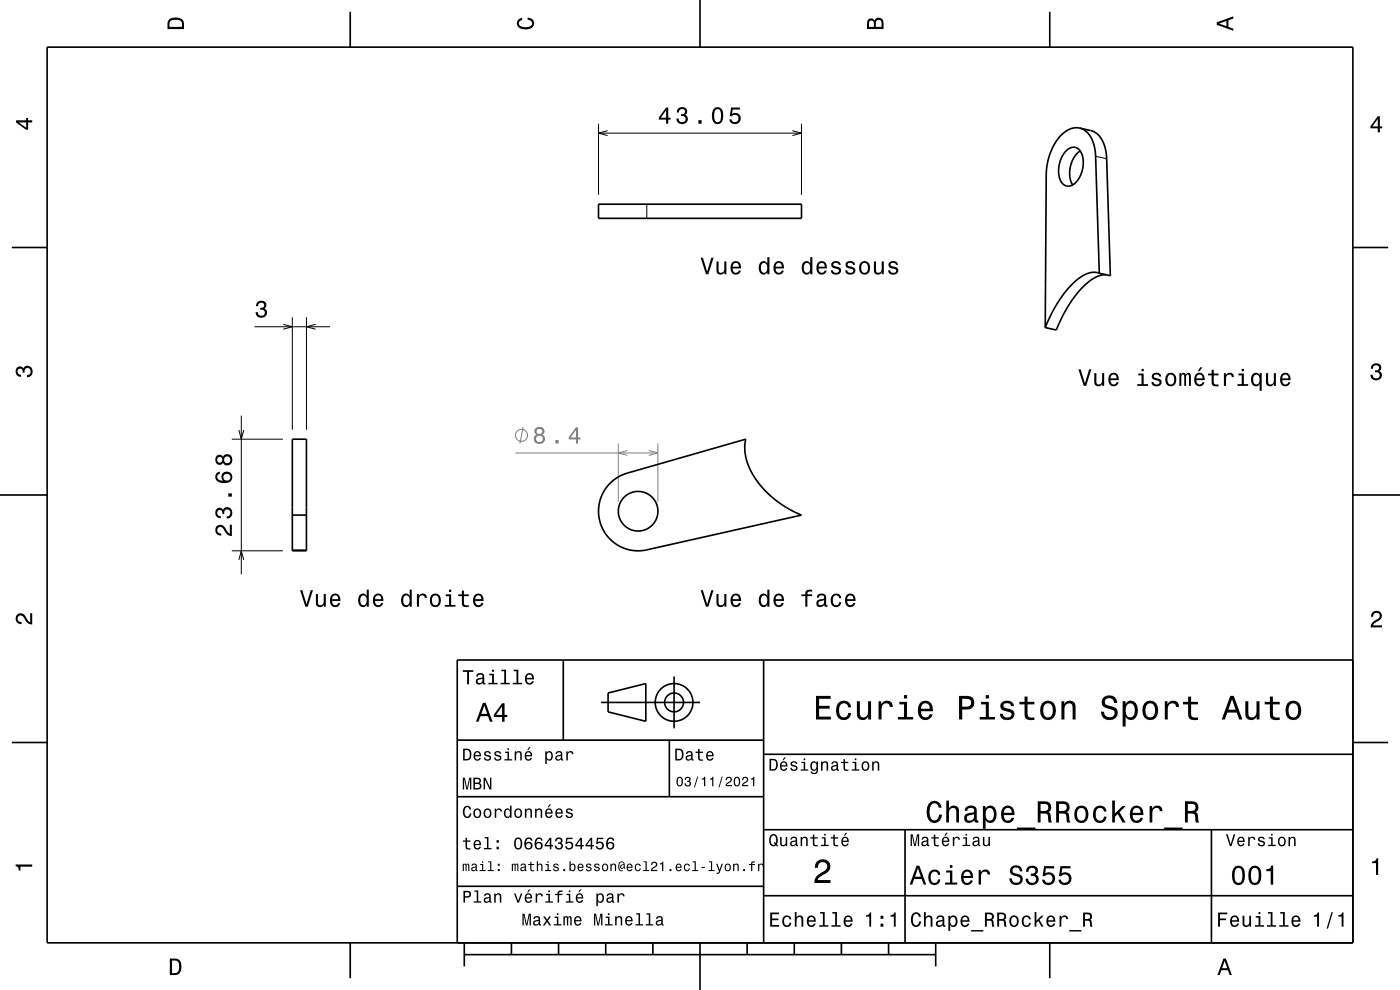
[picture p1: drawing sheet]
<svg xmlns="http://www.w3.org/2000/svg" width="297mm" height="210mm" viewBox="0 0 297 210" stroke-linecap="round" stroke-linejoin="round" font-family="sans-serif">
<path d="M131.2 94.1v12.3M139.6 94.1v12.3" fill="none" stroke="#808080" stroke-width=".21"/>
<path d="M127 26.2v15.1M170 26.2v15.1M232.4 33.2l2.4 .5M137.2 43.3v3M62 67.3v23.9M65 67.3v23.9M49.2 93.2h10.8M49.2 116.8h10.8M62 116.6h3" fill="none" stroke="#000" stroke-width=".21"/>
<g fill="none" stroke="#000" stroke-width=".35">
<path d="M10 10h277v190h-277zM74.3 2.5v7.5M148.5 0v10M222.7 2.5v7.5M226.1 32a1.95 1.95 0 0 1 2.2-.7 1.95 1.95 0 0 1 1.4 1.9 5.7 5.7 0 0 1-2.5 6.2 1.95 1.95 0 0 1-2.5-1.8 6.4 6.4 0 0 1 1.4-5.6zM229 27.2l2.4 .5a5 5 0 0 1 3.2 4.6l1 26.2-2.4-.5M229 27.2a5 5 0 0 1 3.3 4.6l.9 26.2M229 27.2a5.1 5.1 0 0 0-5 2.9l-.8 1.4-.6 1.6-.4 1.7-.2 1.7-.3 33M229.2 32a5.8 5.8 0 0 0-1.6 7.2M2.5 52.5h7.5M127 43.3h43v3h-43zM233.2 58a5.2 5.2 0 0 0-5.1 1.6 27 27 0 0 0-6.4 9.9"/>
<path d="M234.6 58.3a7.8 7.8 0 0 0-5.5 3.2 29.7 29.7 0 0 0-5 8.5l-2.4-.5M287 52.5h7.5M62 93.2h3v23.6h-3zM0 105h10M62 109.3h3M129.4 102.5a8.4 8.4 0 0 1 3.7-2.1l25.1-7.2a11.5 11.5 0 0 0 3.1 9.7 22.4 22.4 0 0 0 8.7 6.4l-32.8 7.3a8.4 8.4 0 0 1-9.2-4.1 8.4 8.4 0 0 1 1.4-10zM287 105h10M119.5 140v17M162 140v60M287 140h-190v60M2.5 157.5h7.5M97 157h65"/>
<path d="M127.5 149h21M129 147l8-2v8l-8-2zM142 157v12M143 143.5v11M287 157.5h7.5M97 169h65M162 176h125M162 160h125M192 176v24M257 176v24M97 188h65M162 190h125"/>
<path d="M74.3 200v7.5M98.5 202.5h100M98.5 200v5M108.5 200v2.5M118.5 200v2.5M128.5 200v2.5M138.5 200v2.5M148.5 200v10M158.5 200v2.5M168.5 200v2.5M178.5 200v2.5M188.5 200v2.5"/>
<path d="M198.5 200v5M222.7 200v7.5"/>
<circle cx="135.4" cy="108.4" r="4.2"/>
<circle cx="143" cy="149" r="2"/>
<circle cx="143" cy="149" r="4"/>
</g>
<g fill="#000">
<path d="M36 4a2.18 2.18 0 0 0-.5 2.2h3.5v-1.2a1.43 1.43 0 0 0-1.7-1.3zM36.3 4.4a2.15 2.15 0 0 1 2.2 .3l.1 1h-2.6v-1z" fill-rule="evenodd"/>
<path d="M109.9 4.2l.9-.4v.4a.7 .7 0 0 0-.7 .5 .7 .7 0 0 0 .3 .8 1.7 1.7 0 0 0 2.5-.5 .9 .9 0 0 0-1-.8v-.5a1.24 1.24 0 0 1 1.4 1.1 1.24 1.24 0 0 1-1 1.4 2.22 2.22 0 0 1-2.5-.7l-.2-.5z" fill-rule="evenodd"/>
<path d="M184.2 4.2l-.3 .7v1.3h3.5v-1.3a.98 .98 0 0 0-.7-1.1 .98 .98 0 0 0-1.2 .6 .84 .84 0 0 0-1.3-.2zM184.5 4.5a.54 .54 0 0 1 .6-.1 .54 .54 0 0 1 .3 .6v.7h-1zM185.9 4.4a.62 .62 0 0 1 .8-.1 .62 .62 0 0 1 .3 .6v.8h-1.2z" fill-rule="evenodd"/>
<path d="M258.1 4.7v.6l3.5 1.2v-.4l-1-.4v-1.4l1-.4v-.4zM258.6 5l1.6-.5v1z" fill-rule="evenodd"/>
<path d="M3.4 25.5v.5l2.1 1.5h.5v-1.5h.8v-.5h-.8v-.5h-.4v.5zM4 26h1.6v1.1z" fill-rule="evenodd"/>
<path d="M292.3 24.7l-1.6 2.1v.4h1.6v.9h.4v-.9h.5v-.4h-.5v-2.1zM292.3 25.2v1.6h-1.1z" fill-rule="evenodd"/>
<path d="M291.1 77.4a1.08 1.08 0 0 1 1.4-.2 1.08 1.08 0 0 1 .4 1.2l-.3 .3a1.06 1.06 0 0 1 .5 1.3 1.06 1.06 0 0 1-1.2 .7 1.1 1.1 0 0 1-1.2-1.2h.5a.71 .71 0 0 0 1 .8 .71 .71 0 0 0 .1-1.3h-.6v-.4a.61 .61 0 0 0 .8-.3 .61 .61 0 0 0-.2-.8 .61 .61 0 0 0-.9 .2l-.1 .5h-.5z" fill-rule="evenodd"/>
<path d="M3.6 78a.86 .86 0 0 1 1.4 .2 1.06 1.06 0 0 1 1.2-.6 1.06 1.06 0 0 1 .7 1.2 1.1 1.1 0 0 1-1.2 1.2v-.4a.71 .71 0 0 0 .8-1 .71 .71 0 0 0-1.3-.1v.6h-.4a.61 .61 0 0 0-.3-.8 .61 .61 0 0 0-.8 .2 .61 .61 0 0 0 .2 .8l.6 .2v.4a1.15 1.15 0 0 1-1.2-.6 1.15 1.15 0 0 1 .3-1.3z" fill-rule="evenodd"/>
<path d="M3.6 130.4a1.22 1.22 0 0 1 2 .7l.4 .6 .4 .3v-1.9h.4v2.4a1.8 1.8 0 0 1-1.7-1.4 .71 .71 0 0 0-.9-.5 .71 .71 0 0 0-.5 .8 .71 .71 0 0 0 .9 .5v.5a1.18 1.18 0 0 1-1.2-.7 1.18 1.18 0 0 1 .2-1.3z" fill-rule="evenodd"/>
<path d="M148.6 125.2l1.2 3.5h.5l1.1-3.5h-.5l-.9 3-.9-3zM152 126v1.8a.89 .89 0 0 0 .6 1 .89 .89 0 0 0 1.1-.5v.4h.4v-2.7h-.4v1.6a.64 .64 0 0 1-.4 .7 .64 .64 0 0 1-.8-.3l-.1-2zM155.3 126.3a1.54 1.54 0 0 0 .8 2.5 1.05 1.05 0 0 0 1.1-.9h-.5l-.2 .4-.4 .1a.75 .75 0 0 1-.7-.9h1.8a1.16 1.16 0 0 0-.5-1.4 1.16 1.16 0 0 0-1.4 .2zM155.6 126.5a.66 .66 0 0 1 .8-.1 .66 .66 0 0 1 .3 .7h-1.3zM161.2 126.3a1.57 1.57 0 0 0 .8 2.5l.5-.1 .3-.4v.4h.4v-3.6h-.4v1.3a.89 .89 0 0 0-1.6-.1zM161.6 126.6a.62 .62 0 0 1 .7-.3 .62 .62 0 0 1 .4 .6 1.11 1.11 0 0 1-.6 1.5 1.19 1.19 0 0 1-.5-1.8zM164.4 126.3a1.54 1.54 0 0 0 .8 2.5 1.06 1.06 0 0 0 1.1-.9h-.5l-.2 .4-.4 .1a.75 .75 0 0 1-.7-.9h1.8a1.16 1.16 0 0 0-.5-1.4 1.16 1.16 0 0 0-1.4 .2zM164.7 126.5a.66 .66 0 0 1 .8-.1 .66 .66 0 0 1 .4 .7h-1.4zM170 126.1v.4h.8v2.2h.5v-2.2h1v-.4h-1v-.4l.3-.2h.7v-.4a1.04 1.04 0 0 0-1.5 .7v.3zM173.5 126.1l-.2 .7h.4a.55 .55 0 0 1 .7-.6 .55 .55 0 0 1 .3 .8l-.2 .1a1 1 0 0 0-1 .2 1 1 0 0 0-.3 1 .93 .93 0 0 0 1.7 0l.1 .4h.5v-.3l-.2-.1v-1.6a1.02 1.02 0 0 0-.7-.8 1.02 1.02 0 0 0-1.1 .2zM173.7 127.6l1.1-.3a.77 .77 0 0 1-.2 .9 .77 .77 0 0 1-.9 .1l-.1-.4zM176.5 126.3a1.52 1.52 0 0 0 .9 2.5 1.05 1.05 0 0 0 1.1-1.1h-.5a.67 .67 0 0 1-.6 .7 .67 .67 0 0 1-.7-.6 1.11 1.11 0 0 1 .7-1.5 .59 .59 0 0 1 .6 .6h.5a1.09 1.09 0 0 0-.8-1 1.09 1.09 0 0 0-1.2 .4zM179.6 126.3a1.54 1.54 0 0 0 .8 2.5 1.06 1.06 0 0 0 1.1-.9h-.5l-.2 .4-.4 .1a.75 .75 0 0 1-.7-.9h1.8a1.16 1.16 0 0 0-.5-1.4 1.16 1.16 0 0 0-1.4 .2zM179.9 126.5a.66 .66 0 0 1 .8-.1 .66 .66 0 0 1 .3 .7h-1.3z" fill-rule="evenodd"/>
<path d="M291.2 129.9a1.18 1.18 0 0 1 1.9 .3 1.18 1.18 0 0 1-1 1.7l-.5 .3-.3 .5h1.9v.4h-2.4a1.8 1.8 0 0 1 1.4-1.8 .71 .71 0 0 0 .5-.8 .71 .71 0 0 0-.9-.5 .71 .71 0 0 0-.5 .8h-.4z" fill-rule="evenodd"/>
<path d="M98.2 158.8v2.5h.9a1.37 1.37 0 0 0 .7-2.2 1.56 1.56 0 0 0-1.6-.3zM98.6 159.1a.98 .98 0 0 1 1.1 .7 .98 .98 0 0 1-.6 1.2h-.5zM100.7 159.6a1.04 1.04 0 0 0-.2 1.2 1.04 1.04 0 0 0 1 .5l.5-.5h-.3l-.4 .3a.54 .54 0 0 1-.5-.7h1.3a.83 .83 0 0 0-.4-.9 .83 .83 0 0 0-1 .1zM100.9 159.7l.2-.1a.47 .47 0 0 1 .5 .1 .47 .47 0 0 1 .1 .5h-.9zM102.9 159.5l-.2 .1a.69 .69 0 0 0 .9 .9l.2 .1a.43 .43 0 0 1-.4 .5 .43 .43 0 0 1-.4-.4h-.3a.74 .74 0 0 0 .9 .7 .74 .74 0 0 0 .5-1l-1-.4a.38 .38 0 0 1 .3-.5 .38 .38 0 0 1 .4 .4h.3a.78 .78 0 0 0-1.2-.4zM105.1 159.5l-.2 .1a.69 .69 0 0 0 .9 .9l.2 .1a.43 .43 0 0 1-.4 .5 .43 .43 0 0 1-.5-.4h-.3a.74 .74 0 0 0 .9 .7 .74 .74 0 0 0 .5-1l-.9-.4a.38 .38 0 0 1 .3-.5 .38 .38 0 0 1 .4 .4h.3a.77 .77 0 0 0-1.2-.4zM107.2 159.4v.3h.5v1.3h-.7v.3h1.6v-.3h-.6v-1.6zM107.7 158.7v.4h.3v-.4zM109.2 159.4v1.9h.3v-1.1a.45 .45 0 0 1 .4-.6 .45 .45 0 0 1 .5 .5v1.2h.3v-1.3a.63 .63 0 0 0-.5-.7 .63 .63 0 0 0-.7 .4v-.3zM112.2 158.5l-.4 .6h.3l.5-.6zM111.5 159.6a1.04 1.04 0 0 0-.2 1.2 1.04 1.04 0 0 0 1.1 .5l.5-.5h-.3l-.5 .3a.54 .54 0 0 1-.5-.7h1.3a.83 .83 0 0 0-.4-.9 .83 .83 0 0 0-1 .1zM111.8 159.7l.1-.1a.48 .48 0 0 1 .5 .1 .48 .48 0 0 1 .2 .5h-1zM115.7 159.4v2.7h.3v-1.1a.66 .66 0 0 0 .7 .4 .66 .66 0 0 0 .5-.6 .91 .91 0 0 0 0-1.1 .91 .91 0 0 0-1-.3l-.2 .3v-.3zM116.1 159.8a.45 .45 0 0 1 .5-.2 .45 .45 0 0 1 .3 .4 .65 .65 0 0 1 .1 .8 .65 .65 0 0 1-.7 .2 .98 .98 0 0 1-.2-1.2zM118.1 159.5l-.2 .4h.3a.39 .39 0 0 1 .4-.3 .39 .39 0 0 1 .3 .5h-.1a.65 .65 0 0 0-1 .4 .65 .65 0 0 0 .6 .9l.6-.3 .1 .2h.4v-.2l-.2-.1v-1.1a.72 .72 0 0 0-.5-.6 .72 .72 0 0 0-.7 .2zM118.2 160.6l.8-.3a.55 .55 0 0 1-.2 .7 .55 .55 0 0 1-.6 0zM120.1 159.4v1.9h.4v-1.1a.47 .47 0 0 1 .2-.6 .47 .47 0 0 1 .6 .2v.2h.4a.64 .64 0 0 0-.5-.7 .64 .64 0 0 0-.8 .4v-.3z" fill-rule="evenodd"/>
<path d="M98.2 142.2v.3h.9v2.7h.4v-2.7h.9v-.3zM101.3 143l-.3 .5h.4a.47 .47 0 0 1 .5-.4 .47 .47 0 0 1 .4 .6l-.2 .1a.84 .84 0 0 0-1 .2 .84 .84 0 0 0 0 1.1 .9 .9 0 0 0 1.3-.2l.1 .2 .5 .1v-.3l-.3-.1v-1.3a.87 .87 0 0 0-1.4-.5zM101.4 144.3l.9-.3a.66 .66 0 0 1-.1 .7 .66 .66 0 0 1-.8 .1zM103.8 142.9v.3h.6v1.6h-.8v.4h2v-.4h-.8v-1.9zM104.4 142.1v.4h.4v-.4zM106.4 142.1v.3h.6v2.4h-.8v.4h1.9v-.4h-.7v-2.7zM109 142.1v.3h.6v2.4h-.8v.4h1.9v-.4h-.7v-2.7zM111.6 143.1a1.32 1.32 0 0 0 .7 2.1 .9 .9 0 0 0 .9-.7h-.3l-.2 .3-.4 .1a.65 .65 0 0 1-.6-.8h1.6a1 1 0 0 0-.4-1.2 1 1 0 0 0-1.3 .2zM111.9 143.3a.57 .57 0 0 1 .7-.1 .57 .57 0 0 1 .3 .6h-1.2z" fill-rule="evenodd"/>
<path d="M102.4 149.1l-1.4 4h.5l.4-1.2h1.6l.4 1.2h.6l-1.5-4zM102.7 149.7l.7 1.7h-1.3zM106.5 149.2l-1.7 2.4v.5h1.7v1h.5v-1h.6v-.5h-.6v-2.4zM106.5 149.9v1.7h-1.3z" fill-rule="evenodd"/>
<path d="M143.2 158.8v2.5h.9a1.37 1.37 0 0 0 .7-2.2 1.56 1.56 0 0 0-1.6-.3zM143.6 159.1a.98 .98 0 0 1 1.1 .7 .98 .98 0 0 1-.6 1.2h-.5zM145.7 159.5l-.2 .4h.3a.39 .39 0 0 1 .5-.3 .39 .39 0 0 1 .3 .5h-.2a.65 .65 0 0 0-.9 .4 .65 .65 0 0 0 .5 .9l.7-.3v.2h.4v-.2l-.1-.1-.1-1.1a.73 .73 0 0 0-.4-.6 .73 .73 0 0 0-.8 .2zM145.8 160.6l.8-.3a.55 .55 0 0 1-.1 .7 .55 .55 0 0 1-.7 0zM148.1 158.9v.5h-.5v.3h.5v1.3a.75 .75 0 0 0 1 .4v-.3a.48 .48 0 0 1-.7-.3v-1.1h.7v-.3h-.7v-.5zM150 159.6a1.04 1.04 0 0 0-.2 1.2 1.04 1.04 0 0 0 1.1 .5l.5-.5h-.4l-.4 .3a.54 .54 0 0 1-.5-.7h1.3a.83 .83 0 0 0-.4-.9 .83 .83 0 0 0-1 .1zM150.3 159.7l.1-.1a.48 .48 0 0 1 .5 .1 .48 .48 0 0 1 .2 .5h-1z" fill-rule="evenodd"/>
<path d="M173.1 147.6v5h3.2v-.6h-2.5v-1.7h2.2v-.6h-2.2v-1.5h2.4v-.6zM177.8 149.2a2.59 2.59 0 0 0 .5 3.4 1.58 1.58 0 0 0 2.3-1.4h-.6a.95 .95 0 0 1-.9 1 .95 .95 0 0 1-1-.9 1.59 1.59 0 0 1 .9-2.1 .85 .85 0 0 1 .9 .8h.7a1.56 1.56 0 0 0-1.1-1.3 1.56 1.56 0 0 0-1.7 .5zM181.8 148.8v2.5a1.27 1.27 0 0 0 .9 1.4 1.27 1.27 0 0 0 1.5-.7v.6h.6v-3.8h-.6v2.2a.92 .92 0 0 1-.6 1.1 .92 .92 0 0 1-1.2-.4v-2.9zM186.4 148.8v3.8h.6v-2.2a.95 .95 0 0 1 .5-1.1 .95 .95 0 0 1 1.2 .3l.1 .4h.6a1.28 1.28 0 0 0-1-1.4 1.28 1.28 0 0 0-1.4 .8v-.6zM190.8 148.9v.5h1v2.7h-1.3v.5h3.2v-.5h-1.3v-3.2zM191.8 147.4v.8h.6v-.8zM195.1 149.2a2.62 2.62 0 0 0 .5 3.4 1.57 1.57 0 0 0 2.2-1.1h-.6l-.3 .5-.5 .2a1.08 1.08 0 0 1-1-1.3h2.5a1.66 1.66 0 0 0-.7-2 1.66 1.66 0 0 0-2.1 .3zM195.6 149.5a.94 .94 0 0 1 1.2-.2 .94 .94 0 0 1 .5 1h-1.9zM203.5 147.6v5h.6v-2.1h.8a1.47 1.47 0 0 0 1.8-1.2 1.47 1.47 0 0 0-1.5-1.7zM204.1 148.2a1.6 1.6 0 0 1 1.8 .5 .86 .86 0 0 1 0 .9 .86 .86 0 0 1-.9 .3h-.9zM208.1 148.9v.5h1v2.7h-1.3v.5h3.3v-.5h-1.3v-3.2zM209.1 147.4v.8h.7v-.8zM212.6 148.9a1.08 1.08 0 0 0-.3 1.2 1.08 1.08 0 0 0 1 .7l1.1 .4a.57 .57 0 0 1 .2 .6 .57 .57 0 0 1-.5 .4 .96 .96 0 0 1-1.4-.8h-.6a1.6 1.6 0 0 0 1.3 1.4 1.6 1.6 0 0 0 1.7-.8 1.13 1.13 0 0 0-1-1.6l-1.1-.3-.2-.4a.87 .87 0 0 1 .9-.5 .87 .87 0 0 1 .8 .6h.6a1.41 1.41 0 0 0-2.1-1.1zM217.4 147.8v1.1h-1.1v.5h1.1v2.6l.2 .4 .4 .3h1.4v-.5a.97 .97 0 0 1-1.4-.5v-2.3h1.4v-.5h-1.4v-1.1zM221.1 149.2a2.56 2.56 0 0 0 .5 3.4 1.72 1.72 0 0 0 1.8-.2 1.72 1.72 0 0 0 .6-1.7 1.7 1.7 0 0 0-.9-1.9 1.7 1.7 0 0 0-2 .4zM221.6 149.6a.96 .96 0 0 1 1-.4 .96 .96 0 0 1 .7 .8 1.59 1.59 0 0 1-1 2.2 1.19 1.19 0 0 1-1-1.5zM225.2 148.8v3.8h.6v-2.2a.97 .97 0 0 1 .5-1.1 .97 .97 0 0 1 1.1 .2l.1 .7v2.4h.7v-2.5a1.27 1.27 0 0 0-.9-1.4 1.27 1.27 0 0 0-1.5 .6v-.5zM234.1 147.9a1.38 1.38 0 0 0-.3 1.5 1.38 1.38 0 0 0 1.3 .9 1.25 1.25 0 0 1 1.4 .9 1.15 1.15 0 0 1-1.3 .9 1.15 1.15 0 0 1-1-1.1h-.7a1.8 1.8 0 0 0 1.7 1.8 1.8 1.8 0 0 0 1.9-1.6 1.46 1.46 0 0 0-1.5-1.4l-.6-.2a.83 .83 0 0 1-.5-1.1 .83 .83 0 0 1 1.2-.3l.5 .5 .1 .4h.7a1.67 1.67 0 0 0-1-1.6 1.67 1.67 0 0 0-1.9 .4zM238.2 148.8v5.3h.6v-2.1a1.32 1.32 0 0 0 1.4 .7 1.32 1.32 0 0 0 1.1-1.1 2.43 2.43 0 0 0-.8-2.8 1.21 1.21 0 0 0-1.7 .5v-.5zM239.1 149.6a.9 .9 0 0 1 .9-.4 .9 .9 0 0 1 .7 .8 1.61 1.61 0 0 1-.9 2.2 1.18 1.18 0 0 1-1-1.5zM242.8 149.2a2.56 2.56 0 0 0 .5 3.4 1.72 1.72 0 0 0 1.8-.2 1.72 1.72 0 0 0 .6-1.7 1.7 1.7 0 0 0-.9-1.9 1.7 1.7 0 0 0-2 .4zM243.3 149.6a.96 .96 0 0 1 1-.4 .96 .96 0 0 1 .7 .8 1.59 1.59 0 0 1-1 2.2 1.19 1.19 0 0 1-1-1.5zM247.1 148.8v3.8h.6v-2.2a.95 .95 0 0 1 .5-1.1 .95 .95 0 0 1 1.2 .3l.1 .4h.6a1.28 1.28 0 0 0-1-1.4 1.28 1.28 0 0 0-1.4 .8v-.6zM252 147.8v1.1h-1v.5h1l.1 2.6 .2 .4 .4 .3h1.4v-.5a.97 .97 0 0 1-1.4-.5v-2.3h1.4v-.5h-1.4v-1.1zM261 147.6l-1.8 5h.6l.6-1.4h2l.5 1.4h.7l-1.9-5zM261.4 148.3l.7 2.2h-1.5zM264.2 148.8v2.5a1.27 1.27 0 0 0 .9 1.4 1.27 1.27 0 0 0 1.5-.7v.6h.6v-3.8h-.6v2.2a.92 .92 0 0 1-.6 1.1 .92 .92 0 0 1-1.1-.4l-.1-2.9zM269.4 147.8v1.1h-1.1v.5h1.1v2.6l.2 .4 .4 .3 .7 .1 .8-.1v-.5a.97 .97 0 0 1-1.4-.5l-.1-2.3h1.5v-.5h-1.5v-1.1zM273.1 149.2a2.56 2.56 0 0 0 .6 3.4 1.72 1.72 0 0 0 1.8-.2 1.72 1.72 0 0 0 .6-1.7 1.7 1.7 0 0 0-.9-1.9 1.7 1.7 0 0 0-2.1 .4zM273.6 149.6a.96 .96 0 0 1 1-.4 .96 .96 0 0 1 .7 .8 1.59 1.59 0 0 1-.9 2.2 1.19 1.19 0 0 1-1.1-1.5z" fill-rule="evenodd"/>
<path d="M98.2 165v2.5h.3v-2.3l.4 2.3h.3l.5-2.3v2.3h.3v-2.5h-.5l-.4 2.2-.5-2.2zM100.4 165v2.5h1a.7 .7 0 0 0 .7-.6 .7 .7 0 0 0-.4-.8 .61 .61 0 0 0 .3-.7 .61 .61 0 0 0-.7-.4zM100.8 165.3h.5a.38 .38 0 0 1 .4 .4 .38 .38 0 0 1-.5 .3h-.4zM100.8 166.3h.5a.44 .44 0 0 1 .5 .4 .44 .44 0 0 1-.5 .5h-.5zM102.6 165v2.5h.3v-2.1l1 2.1h.3v-2.5h-.3v2l-.9-2z" fill-rule="evenodd"/>
<path d="M98.8 177.7v.6h-.6v.3h.6v1.2a.75 .75 0 0 0 1 .4v-.3a.49 .49 0 0 1-.7-.2v-1.1h.7v-.3h-.7v-.6zM100.7 178.4a1.04 1.04 0 0 0-.2 1.2 1.04 1.04 0 0 0 1 .6l.5-.6h-.3l-.4 .3a.54 .54 0 0 1-.5-.6h1.3a.83 .83 0 0 0-.4-1 .83 .83 0 0 0-1 .1zM100.9 178.6l.2-.1a.47 .47 0 0 1 .5 0 .47 .47 0 0 1 .1 .5h-.9zM102.8 177.6v.2h.5v2.1h-.6v.3h1.6v-.3h-.7v-2.3zM105.3 179.6v.6h.5v-.6zM105.3 178.2v.6h.5v-.6zM109.3 178a1.44 1.44 0 0 0 .6 2.2 1.45 1.45 0 0 0 .7-2.2 .79 .79 0 0 0-1.3 0zM109.7 178h.5a1.69 1.69 0 0 1 0 1.9h-.5a1.69 1.69 0 0 1 0-1.9zM111.6 177.8a1.72 1.72 0 0 0 .1 2.3 .83 .83 0 0 0 1.1-.2 .83 .83 0 0 0-.1-1.1 .83 .83 0 0 0-1.1 0 .74 .74 0 0 1 .6-.9l.3 .1 .1 .3h.4a.8 .8 0 0 0-.6-.6 .8 .8 0 0 0-.8 .1zM111.6 179.4a.53 .53 0 0 1 1 0 .53 .53 0 0 1-1 0zM113.8 177.8a1.72 1.72 0 0 0 .1 2.3 .83 .83 0 0 0 1.1-.2 .83 .83 0 0 0-.1-1.1 .83 .83 0 0 0-1.1 0 .74 .74 0 0 1 .5-.9l.4 .1 .1 .3h.3a.8 .8 0 0 0-.5-.6 .8 .8 0 0 0-.8 .1zM113.7 179.4a.55 .55 0 0 1 1.1 0 .55 .55 0 0 1-1.1 0zM116.6 177.7l-1.1 1.5v.3h1.1v.7h.4v-.7h.3v-.3h-.3v-1.5zM116.6 178.1v1.1h-.8zM118 177.8l-.2 .7h.3a.44 .44 0 0 1 .2-.6 .44 .44 0 0 1 .6 .2 .44 .44 0 0 1-.2 .6h-.3v.3a.52 .52 0 0 1 .7 .3 .52 .52 0 0 1-.4 .7 .52 .52 0 0 1-.6-.4l-.1-.2h-.3a.84 .84 0 0 0 1.1 .8 .84 .84 0 0 0 .4-1.3l-.2-.1a.72 .72 0 0 0 .1-1.1 .72 .72 0 0 0-1.1 .1zM120.1 177.7l-.2 1.3h.3a.57 .57 0 0 1 .9-.1 .57 .57 0 0 1 0 .9 .57 .57 0 0 1-.9-.3h-.3a.86 .86 0 0 0 1.1 .8 .86 .86 0 0 0 .5-1.2 .86 .86 0 0 0-1.2-.4l.1-.7h1.1v-.3zM123.1 177.7l-1.1 1.5v.3h1.1v.7h.4v-.7h.3v-.3h-.3v-1.5zM123.1 178.1v1.1h-.8zM125.3 177.7l-1.1 1.5v.3h1.1v.7h.3v-.7h.4v-.3h-.4v-1.5zM125.3 178.1v1.1h-.8zM126.7 177.7l-.2 1.3h.2a.57 .57 0 0 1 .9-.1 .57 .57 0 0 1 0 .9 .57 .57 0 0 1-.9-.3h-.3a.86 .86 0 0 0 1.1 .8 .86 .86 0 0 0 .5-1.2 .86 .86 0 0 0-1.2-.4l.1-.7h1.1v-.3zM129 177.8a1.72 1.72 0 0 0 .1 2.3 .83 .83 0 0 0 1.1-.2 .83 .83 0 0 0-.2-1.1 .83 .83 0 0 0-1.1 0 .74 .74 0 0 1 .6-.9l.3 .1 .2 .3h.3a.8 .8 0 0 0-.5-.6 .8 .8 0 0 0-.8 .1zM128.9 179.4a.55 .55 0 0 1 1.1 0 .55 .55 0 0 1-1.1 0z" fill-rule="evenodd"/>
<path d="M98.4 171.2a1.45 1.45 0 0 0 .7 2.3 .94 .94 0 0 0 .9-1h-.3a.59 .59 0 0 1-.8 .7 1.31 1.31 0 0 1 .2-2l.3 .1 .2 .4h.4a.85 .85 0 0 0-.6-.8 .85 .85 0 0 0-1 .3zM100.6 171.7a1.04 1.04 0 0 0-.1 1.3 1.04 1.04 0 0 0 1.1 .5 1.04 1.04 0 0 0 .5-1.3 1.04 1.04 0 0 0-1.2-.7zM100.9 171.9a.48 .48 0 0 1 .5-.1 .48 .48 0 0 1 .3 .4 .66 .66 0 0 1 0 .7 .66 .66 0 0 1-.7 .3 .98 .98 0 0 1-.1-1.3zM102.8 171.7a1.04 1.04 0 0 0-.2 1.3 1.04 1.04 0 0 0 1.2 .5 1.04 1.04 0 0 0 .5-1.3 1.04 1.04 0 0 0-1.2-.7zM103 171.9a.48 .48 0 0 1 .5-.1 .48 .48 0 0 1 .4 .4 .66 .66 0 0 1 0 .7 .66 .66 0 0 1-.7 .3 .97 .97 0 0 1-.2-1.3zM105 171.5v2h.3v-1.1a.47 .47 0 0 1 .2-.6 .47 .47 0 0 1 .6 .2l.1 .1h.3a.64 .64 0 0 0-.5-.6 .64 .64 0 0 0-.7 .4v-.4zM107.1 171.7a1.06 1.06 0 0 0-.2 1.2 1.06 1.06 0 0 0 .9 .6l.4-.3v.3h.3v-2.6h-.3v.9a.63 .63 0 0 0-1.1-.1zM107.4 171.9a.44 .44 0 0 1 .4-.1 .44 .44 0 0 1 .4 .4 .65 .65 0 0 1 0 .7 .65 .65 0 0 1-.7 .3l-.2-.4zM109.3 171.7a1.04 1.04 0 0 0-.1 1.3 1.04 1.04 0 0 0 1.1 .5 1.04 1.04 0 0 0 .5-1.3 1.04 1.04 0 0 0-1.2-.7zM109.5 171.9a.48 .48 0 0 1 .6-.1 .48 .48 0 0 1 .3 .4 .66 .66 0 0 1 0 .7 .66 .66 0 0 1-.7 .3 .98 .98 0 0 1-.2-1.3zM111.4 171.5v2h.3v-1.1a.45 .45 0 0 1 .3-.7 .45 .45 0 0 1 .5 .6v1.2h.4v-1.3a.63 .63 0 0 0-.5-.7 .63 .63 0 0 0-.7 .3v-.3zM113.5 171.5v2h.3v-1.1a.45 .45 0 0 1 .3-.6 .45 .45 0 0 1 .6 .2v1.5h.3v-1.3a.63 .63 0 0 0-.4-.7 .63 .63 0 0 0-.8 .3v-.3zM116.5 170.7l-.3 .6h.2l.5-.6zM115.9 171.7a1.04 1.04 0 0 0-.2 1.2 1.04 1.04 0 0 0 1 .6l.5-.6h-.3l-.4 .4a.54 .54 0 0 1-.5-.7h1.2a.83 .83 0 0 0-.3-1 .83 .83 0 0 0-1 .1zM116.1 171.9l.2-.1a.47 .47 0 0 1 .4 .1 .47 .47 0 0 1 .2 .4h-.9zM118 171.7a1.04 1.04 0 0 0-.2 1.2 1.04 1.04 0 0 0 1.1 .6l.5-.6h-.3l-.5 .4a.53 .53 0 0 1-.5-.7h1.3a.83 .83 0 0 0-.3-1 .83 .83 0 0 0-1.1 .1zM118.3 171.9l.1-.1a.47 .47 0 0 1 .5 .1 .47 .47 0 0 1 .2 .4h-1zM120.2 171.6l-.1 .2a.69 .69 0 0 0 .8 .9l.3 .1a.43 .43 0 0 1-.4 .5 .43 .43 0 0 1-.5-.4h-.3a.74 .74 0 0 0 .9 .7 .74 .74 0 0 0 .5-1.1l-1-.3a.38 .38 0 0 1 .3-.5 .38 .38 0 0 1 .5 .3h.3a.77 .77 0 0 0-1.3-.4z" fill-rule="evenodd"/>
<path d="M143.7 165a1.16 1.16 0 0 0 .5 1.8 1.16 1.16 0 0 0 .5-1.8 .63 .63 0 0 0-1 0zM144 165.1l.2-.1a.98 .98 0 0 1 0 1.6l-.2-.1-.2-.3v-.7zM145.4 164.9l-.2 .5h.3a.35 .35 0 0 1 .2-.4 .35 .35 0 0 1 .4 .1 .35 .35 0 0 1-.1 .5h-.2v.2a.42 .42 0 0 1 .5 .4 .42 .42 0 0 1-.4 .5 .42 .42 0 0 1-.4-.6h-.3a.66 .66 0 0 0 .9 .7 .66 .66 0 0 0 .2-1.1 .58 .58 0 0 0 0-.9 .58 .58 0 0 0-.9 .1zM147.9 164.7l-.7 2.3h.2l.7-2.3zM148.9 165.1v.3h.4v1.4h.3v-2zM150.6 165.1v.3h.5v1.4h.2v-2zM153.1 164.7l-.7 2.3h.2l.7-2.3zM154.1 164.9l-.2 .6h.3a.4 .4 0 0 1 .3-.5 .4 .4 0 0 1 .5 .3 .4 .4 0 0 1-.3 .5l-.2 .1a.93 .93 0 0 0-.6 .9h1.4v-.3h-1.1l.5-.4a.67 .67 0 0 0 .5-1 .67 .67 0 0 0-1.1-.2zM155.8 165a1.15 1.15 0 0 0 .5 1.8 1.16 1.16 0 0 0 .5-1.8 .63 .63 0 0 0-1 0zM156.1 165.1l.2-.1a.98 .98 0 0 1 0 1.6l-.2-.1-.2-.3v-.7zM157.6 164.9l-.2 .6h.3a.4 .4 0 0 1 .3-.5 .4 .4 0 0 1 .5 .3 .4 .4 0 0 1-.3 .5l-.2 .1a.94 .94 0 0 0-.6 .9h1.3v-.3h-1l.4-.4a.67 .67 0 0 0 .6-1 .67 .67 0 0 0-1.1-.2zM159.3 165.1v.3h.5v1.4h.2v-2z" fill-rule="evenodd"/>
<path d="M163.2 161v2.5h.9a1.37 1.37 0 0 0 .7-2.2 1.58 1.58 0 0 0-1.6-.3zM163.6 161.3a.98 .98 0 0 1 1.1 .7 .98 .98 0 0 1-.6 1.2h-.5zM166.4 160.7l-.4 .6h.2l.5-.6zM165.7 161.7a1.04 1.04 0 0 0-.2 1.2 1.04 1.04 0 0 0 1 .6l.5-.6h-.3l-.4 .4a.54 .54 0 0 1-.5-.7h1.3a.83 .83 0 0 0-.4-1 .83 .83 0 0 0-1 .1zM165.9 161.9l.2-.1a.48 .48 0 0 1 .5 .1 .48 .48 0 0 1 .1 .4h-.9zM167.9 161.6l-.2 .2a.68 .68 0 0 0 .9 .9l.2 .1a.43 .43 0 0 1-.4 .5 .43 .43 0 0 1-.4-.4h-.3a.74 .74 0 0 0 .9 .7 .74 .74 0 0 0 .5-1.1l-1-.3a.38 .38 0 0 1 .3-.5 .38 .38 0 0 1 .4 .4l.3-.1a.78 .78 0 0 0-1.2-.4zM170 161.6v.3h.5v1.3h-.7v.3h1.7v-.3h-.7v-1.6zM170.5 160.9v.3h.3v-.3zM172.1 161.7a1.06 1.06 0 0 0-.2 1.2 1.06 1.06 0 0 0 .9 .6l.4-.3a.52 .52 0 0 1-.2 .7 .52 .52 0 0 1-.7-.3h-.3a.78 .78 0 0 0 .9 .6 .78 .78 0 0 0 .6-.8v-1.9h-.3v.4l-.2-.3a.64 .64 0 0 0-.9 .1zM172.4 161.9a.45 .45 0 0 1 .4-.1 .45 .45 0 0 1 .4 .4 .65 .65 0 0 1 0 .7 .65 .65 0 0 1-.7 .3l-.2-.4zM174.2 161.5v2h.3v-1.1a.45 .45 0 0 1 .3-.6 .45 .45 0 0 1 .5 .2l.1 1.5h.3v-1.3a.63 .63 0 0 0-.5-.7 .63 .63 0 0 0-.7 .3v-.3zM176.6 161.6l-.2 .5h.3a.39 .39 0 0 1 .4-.4 .39 .39 0 0 1 .3 .6h-.1a.65 .65 0 0 0-1 .4 .65 .65 0 0 0 .6 .8l.6-.3 .1 .2 .4 .1-.2-.4v-1a.73 .73 0 0 0-1.2-.5zM176.7 162.7l.8-.2a.55 .55 0 0 1-.2 .6 .55 .55 0 0 1-.6 .1zM178.9 161v.6h-.5v.3h.5l.1 1.3a.75 .75 0 0 0 1 .3v-.3a.48 .48 0 0 1-.7-.2v-1.1h.7v-.3h-.7v-.6zM180.8 161.6v.3h.5v1.3h-.6v.3h1.6v-.3h-.6v-1.6zM181.3 160.9v.3h.4v-.3zM183 161.7a1.04 1.04 0 0 0-.2 1.3 1.04 1.04 0 0 0 1.2 .5 1.04 1.04 0 0 0 .4-1.3 1.04 1.04 0 0 0-1.2-.7zM183.2 161.9a.48 .48 0 0 1 .5-.1 .48 .48 0 0 1 .4 .4 .66 .66 0 0 1 0 .7 .66 .66 0 0 1-.7 .3 .98 .98 0 0 1-.2-1.3zM185 161.5v2h.3v-1.1a.45 .45 0 0 1 .3-.6 .45 .45 0 0 1 .6 .2v1.5h.3v-1.3a.63 .63 0 0 0-.4-.7 .63 .63 0 0 0-.8 .3v-.3z" fill-rule="evenodd"/>
<path d="M163.4 177.2a1.45 1.45 0 0 0 .7 2.3l.5-.2 .3 .3 .2-.2-.3-.3a1.53 1.53 0 0 0-.5-2.2l-.6 .1zM163.8 177.3l.3-.1a1.21 1.21 0 0 1 .5 1.7l-.3-.3-.2 .2 .3 .3a.45 .45 0 0 1-.7-.1 1.62 1.62 0 0 1 .1-1.7zM165.5 177.5v1.3a.63 .63 0 0 0 .4 .7 .63 .63 0 0 0 .8-.3v.3h.3v-2h-.3v1.2a.46 .46 0 0 1-.3 .5 .46 .46 0 0 1-.6-.2v-1.5zM167.9 177.6l-.2 .5h.3a.39 .39 0 0 1 .5-.4 .39 .39 0 0 1 .2 .6h-.1a.65 .65 0 0 0-.9 .4 .65 .65 0 0 0 .5 .8l.6-.3 .1 .2 .4 .1v-.3h-.2v-1.1a.73 .73 0 0 0-1.2-.5zM168 178.7l.8-.2a.55 .55 0 0 1-.2 .6 .55 .55 0 0 1-.6 .1zM169.8 177.5v2h.4v-1.1a.45 .45 0 0 1 .2-.6 .45 .45 0 0 1 .6 .2v1.5h.3v-1.3a.63 .63 0 0 0-.4-.7 .63 .63 0 0 0-.8 .3v-.3zM172.4 177v.6h-.5v.3h.5l.1 1.3a.75 .75 0 0 0 1 .3v-.3a.49 .49 0 0 1-.7-.2v-1.1h.7v-.3h-.7v-.6zM174.3 177.6v.3h.5v1.3h-.6v.3h1.6v-.3h-.6v-1.6zM174.8 176.9v.3h.4v-.3zM176.8 177v.6h-.6v.3h.6v1.3a.74 .74 0 0 0 1 .3v-.3a.49 .49 0 0 1-.7-.2v-1.1h.7v-.3h-.7v-.6zM179.4 176.7l-.4 .6h.2l.5-.6zM178.7 177.7a1.04 1.04 0 0 0-.2 1.2 1.04 1.04 0 0 0 1 .6l.5-.6h-.3l-.4 .4a.54 .54 0 0 1-.5-.7h1.3a.83 .83 0 0 0-.4-1 .83 .83 0 0 0-1 .1zM178.9 177.9l.2-.1a.48 .48 0 0 1 .5 .1 .48 .48 0 0 1 .1 .4h-.9z" fill-rule="evenodd"/>
<path d="M193.2 177v2.5h.3v-2.3l.4 2.3h.3l.5-2.3v2.3h.3v-2.5h-.5l-.4 2.2-.5-2.2zM195.7 177.6l-.2 .5h.3a.39 .39 0 0 1 .5-.4 .39 .39 0 0 1 .3 .6h-.2a.65 .65 0 0 0-.9 .4 .65 .65 0 0 0 .5 .8l.7-.3v.2l.4 .1v-.3h-.1l-.1-1.1a.73 .73 0 0 0-1.2-.5zM195.8 178.7l.8-.2a.55 .55 0 0 1-.1 .6 .55 .55 0 0 1-.7 .1zM198.1 177v.6h-.5v.3h.5v1.3a.74 .74 0 0 0 1 .3v-.3a.49 .49 0 0 1-.7-.2v-1.1h.7v-.3h-.7v-.6zM200.7 176.7l-.4 .6h.3l.5-.6zM200 177.7a1.04 1.04 0 0 0-.2 1.2 1.04 1.04 0 0 0 1.1 .6l.5-.6h-.4l-.4 .4a.54 .54 0 0 1-.5-.7h1.3a.83 .83 0 0 0-.4-1 .83 .83 0 0 0-1 .1zM200.3 177.9l.1-.1a.48 .48 0 0 1 .5 .1 .48 .48 0 0 1 .2 .4h-1zM202.1 177.5v2h.3v-1.1a.47 .47 0 0 1 .3-.6 .47 .47 0 0 1 .6 .2v.1h.3a.64 .64 0 0 0-.4-.6 .64 .64 0 0 0-.8 .4v-.4zM204.3 177.6v.3h.5v1.3h-.6v.3h1.6v-.3h-.6v-1.6zM204.8 176.9v.3h.4v-.3zM206.6 177.6l-.2 .5h.3a.39 .39 0 0 1 .4-.4 .39 .39 0 0 1 .3 .6h-.1a.65 .65 0 0 0-1 .4 .65 .65 0 0 0 .6 .8l.6-.3 .1 .2 .4 .1v-.3h-.2v-1.1a.72 .72 0 0 0-.5-.6 .72 .72 0 0 0-.7 .1zM206.7 178.7l.8-.2a.55 .55 0 0 1-.2 .6 .55 .55 0 0 1-.6 .1zM208.5 177.5v1.3a.63 .63 0 0 0 .5 .7 .63 .63 0 0 0 .7-.3v.3h.3v-2h-.3v1.2a.46 .46 0 0 1-.3 .5 .46 .46 0 0 1-.6-.2v-1.5z" fill-rule="evenodd"/>
<path d="M197 170.5a3.6 3.6 0 0 0 0 3.5 1.59 1.59 0 0 0 1.9 .5 1.59 1.59 0 0 0 .9-1.7h-.6a1.06 1.06 0 0 1-1.4 1.1 2.67 2.67 0 0 1 0-3.4 .92 .92 0 0 1 1.4 .8h.6a1.53 1.53 0 0 0-1.1-1.4 1.53 1.53 0 0 0-1.7 .6zM200.7 169.8v4.7h.6v-2a.81 .81 0 0 1 .5-1 .81 .81 0 0 1 1 .4l.1 2.6h.5v-2.3a1.13 1.13 0 0 0-.7-1.3 1.13 1.13 0 0 0-1.4 .6v-1.7zM205 171.2l-.2 .3-.1 .5h.5a.71 .71 0 0 1 .9-.7 .71 .71 0 0 1 .4 1l-.2 .1a1.47 1.47 0 0 0-1.8 1.2 .93 .93 0 0 0 1.1 1l.6-.2 .5-.4 .1 .4 .8 .1v-.5h-.4v-2.1a1.31 1.31 0 0 0-2.2-.7zM205.2 173.1l1.4-.4a.99 .99 0 0 1-.2 1.1 .99 .99 0 0 1-1.2 .1l-.1-.4zM208.5 171v4.8h.6v-1.9a1.19 1.19 0 0 0 1.3 .7 1.19 1.19 0 0 0 .9-1.1 1.94 1.94 0 0 0-1.2-2.6 1.07 1.07 0 0 0-1 .6v-.5zM209.3 171.7a.81 .81 0 0 1 .9-.3 .81 .81 0 0 1 .6 .7 1.45 1.45 0 0 1-.8 2 1.52 1.52 0 0 1-.7-2.4zM212.7 171.4a1.98 1.98 0 0 0 1.1 3.2 1.36 1.36 0 0 0 1.4-1.1h-.6l-.3 .4-.5 .2a.97 .97 0 0 1-.9-1.2h2.3a1.5 1.5 0 0 0-.6-1.8 1.5 1.5 0 0 0-1.9 .3zM213.2 171.6a.85 .85 0 0 1 1-.1 .85 .85 0 0 1 .4 .9h-1.7zM215.7 175.5v.5h3.9v-.5zM220.2 170v4.5h.6v-1.9a1.38 1.38 0 0 1 1.5 .3l.2 1.6h.7l-.4-1.9-.4-.3a1.24 1.24 0 0 0 .6-1.5 1.24 1.24 0 0 0-1.3-.8zM220.8 170.5a1.39 1.39 0 0 1 1.5 .4 .78 .78 0 0 1 0 .9 .78 .78 0 0 1-.9 .2h-.6zM224.1 170v4.5h.6v-1.9a1.39 1.39 0 0 1 1.5 .3l.2 1.6h.7l-.4-1.9-.4-.3a1.24 1.24 0 0 0 .6-1.5 1.24 1.24 0 0 0-1.3-.8zM224.7 170.5a1.4 1.4 0 0 1 1.5 .4 .78 .78 0 0 1 0 .9 .78 .78 0 0 1-.8 .2h-.7zM228.3 171.4a1.96 1.96 0 0 0 1.1 3.2 1.95 1.95 0 0 0 1.6-1.6 1.95 1.95 0 0 0-1-2l-.6-.1-.6 .1zM228.7 171.7a.86 .86 0 0 1 .9-.3 .86 .86 0 0 1 .7 .7 1.43 1.43 0 0 1-.9 2 1.5 1.5 0 0 1-.7-2.4zM232.3 171.4a1.96 1.96 0 0 0 1 3.2 1.36 1.36 0 0 0 1.5-1.4h-.6a.86 .86 0 0 1-.8 .9 .86 .86 0 0 1-.9-.8 1.43 1.43 0 0 1 .9-1.9 .77 .77 0 0 1 .8 .7h.5a1.41 1.41 0 0 0-.9-1.2 1.41 1.41 0 0 0-1.5 .5zM235.9 169.8v4.7h.6v-1.3l.6-.5 1 1.8h.7l-1.3-2.2 1.3-1.3h-.7l-1.6 1.6v-2.8zM240.1 171.4a1.98 1.98 0 0 0 1 3.2 1.36 1.36 0 0 0 1.4-1.1h-.6l-.3 .4-.4 .2a.97 .97 0 0 1-.9-1.2h2.3a1.5 1.5 0 0 0-.7-1.8 1.5 1.5 0 0 0-1.8 .3zM240.5 171.6a.85 .85 0 0 1 1-.1 .85 .85 0 0 1 .5 .9h-1.7zM243.9 171v3.5h.6v-2a.85 .85 0 0 1 .4-1 .85 .85 0 0 1 1.1 .3v.3h.6a1.15 1.15 0 0 0-.9-1.2 1.15 1.15 0 0 0-1.3 .7v-.6zM247 175.5v.5h3.9v-.5zM251.4 170v4.5h.6v-1.9a1.38 1.38 0 0 1 1.5 .3l.2 1.6h.7l-.4-1.9-.4-.3a1.24 1.24 0 0 0 .6-1.5 1.24 1.24 0 0 0-1.3-.8zM252 170.5a1.39 1.39 0 0 1 1.6 .4 .78 .78 0 0 1-.1 .9 .78 .78 0 0 1-.8 .2h-.7z" fill-rule="evenodd"/>
<path d="M260.1 177l.8 2.5h.4l.8-2.5h-.4l-.6 2.1-.7-2.1zM262.7 177.7a1.04 1.04 0 0 0-.2 1.2 1.04 1.04 0 0 0 1 .6l.5-.6h-.3l-.4 .4a.54 .54 0 0 1-.5-.7h1.3a.83 .83 0 0 0-.4-1 .83 .83 0 0 0-1 .1zM262.9 177.9l.2-.1a.48 .48 0 0 1 .5 .1 .48 .48 0 0 1 .1 .4h-.9zM264.8 177.5v2h.3v-1.1a.47 .47 0 0 1 .3-.6 .47 .47 0 0 1 .6 .2v.1h.3a.64 .64 0 0 0-.5-.6 .64 .64 0 0 0-.7 .4v-.4zM267 177.6l-.1 .2a.69 .69 0 0 0 .9 .9l.2 .1a.43 .43 0 0 1-.4 .5 .43 .43 0 0 1-.5-.4h-.3a.74 .74 0 0 0 .9 .7 .74 .74 0 0 0 .5-1.1l-.9-.3a.38 .38 0 0 1 .3-.5 .38 .38 0 0 1 .4 .4l.3-.1a.78 .78 0 0 0-1.3-.4zM269.2 177.6v.3h.5v1.3h-.7v.3h1.6v-.3h-.6v-1.6zM269.7 176.9v.3h.3v-.3zM271.3 177.7a1.04 1.04 0 0 0-.1 1.3 1.04 1.04 0 0 0 1.1 .5 1.04 1.04 0 0 0 .5-1.3 1.04 1.04 0 0 0-1.2-.7zM271.5 177.9a.48 .48 0 0 1 .6-.1 .48 .48 0 0 1 .3 .4 .67 .67 0 0 1 0 .7 .67 .67 0 0 1-.7 .3 .98 .98 0 0 1-.2-1.3zM273.3 177.5v2h.4v-1.1a.45 .45 0 0 1 .3-.7 .45 .45 0 0 1 .5 .6v1.2h.4v-1.3a.63 .63 0 0 0-.5-.7 .63 .63 0 0 0-.7 .3v-.3z" fill-rule="evenodd"/>
<path d="M3.3 183.4h3.5v.4h-2.5v.9h-.3a.77 .77 0 0 0-.7-1z" fill-rule="evenodd"/>
<path d="M98.2 183.2v1.6h.2v-1.2l.2-.2 .2 .2v1.2h.2v-1.2l.2-.2 .1 .3v1.1h.3l-.1-1.5-.2-.1-.3 .2-.3-.2-.3 .2v-.2zM100.2 183.3l-.2 .4h.2a.31 .31 0 0 1 .4-.3 .31 .31 0 0 1 .2 .4 .61 .61 0 0 0-.7 .2 .61 .61 0 0 0 0 .7 .6 .6 0 0 0 .8-.1l.1 .1 .3 .1-.1-.2-.1-1a.58 .58 0 0 0-.3-.4 .58 .58 0 0 0-.6 .1zM100.3 184.2l.6-.2v.2a.34 .34 0 0 1-.3 .4 .34 .34 0 0 1-.4-.4zM101.9 183.3v.2h.4v1.1h-.6v.2h1.3v-.2h-.5v-1.3zM102.3 182.7v.3h.2v-.3zM103.6 182.7v.2h.4v1.7h-.5v.2h1.3v-.2h-.6v-1.9zM105.6 184.3v.5h.4v-.5zM105.6 183.2v.5h.4v-.5zM108.6 183.2v1.6h.2v-1.2l.2-.2 .2 .2v1.2h.2v-1.2l.2-.2 .1 .3v1.1h.3v-1.3l-.2-.3-.4 .2-.3-.2-.3 .2v-.2zM110.6 183.3l-.2 .4h.3a.32 .32 0 0 1 .3-.3 .32 .32 0 0 1 .3 .4 .61 .61 0 0 0-.8 .2 .61 .61 0 0 0 0 .7 .6 .6 0 0 0 .8-.1l.1 .1 .3 .1-.1-.2v-1a.58 .58 0 0 0-.4-.4 .58 .58 0 0 0-.6 .1zM110.7 184.2l.6-.2v.2a.34 .34 0 0 1-.3 .4 .34 .34 0 0 1-.4-.4zM112.5 182.8v.5h-.4v.2h.4v1a.6 .6 0 0 0 .8 .3v-.2l-.5-.1-.1-.3v-.7h.6v-.2h-.6v-.5zM113.9 182.7v2.1h.2l.1-1.1 .4-.3 .2 .2v1.2h.3v-1a.5 .5 0 0 0-.4-.6 .5 .5 0 0 0-.6 .3v-.8zM115.7 183.3v.2h.4v1.1h-.5v.2h1.3v-.2h-.5v-1.3zM116.1 182.7v.3h.3v-.3zM117.5 183.3l-.1 .3 .1 .3 .8 .3a.35 .35 0 0 1-.3 .4 .35 .35 0 0 1-.4-.3h-.3a.59 .59 0 0 0 .8 .6 .59 .59 0 0 0 .4-.9l-.8-.2a.31 .31 0 0 1 .2-.4 .31 .31 0 0 1 .4 .2h.2a.62 .62 0 0 0-1-.3zM119.5 184.3v.5h.4v-.5zM120.8 182.7v2.1h.3v-.3a.53 .53 0 0 0 .5 .3 .53 .53 0 0 0 .5-.4 .69 .69 0 0 0-.1-.9 .69 .69 0 0 0-.8-.2l-.1 .2v-.8zM121.2 183.6l.1-.2a.56 .56 0 0 1 .5 .6 .56 .56 0 0 1-.5 .6l-.2-.3zM122.7 183.4a.83 .83 0 0 0-.2 .9 .83 .83 0 0 0 .9 .5l.4-.5-.8 .3-.2-.5h1v-.1a.64 .64 0 0 0-.3-.8 .64 .64 0 0 0-.8 .2zM122.9 183.5l.4-.1 .2 .5h-.7zM124.5 183.3l-.2 .3 .1 .3 .8 .3a.35 .35 0 0 1-.3 .4 .35 .35 0 0 1-.4-.3h-.2a.59 .59 0 0 0 .7 .6 .59 .59 0 0 0 .4-.9l-.8-.2a.31 .31 0 0 1 .3-.4 .31 .31 0 0 1 .3 .2h.3a.62 .62 0 0 0-1-.3zM126.2 183.3l-.2 .3 .2 .3 .7 .3a.35 .35 0 0 1-.3 .4 .35 .35 0 0 1-.3-.3h-.3a.59 .59 0 0 0 .7 .6 .59 .59 0 0 0 .4-.9l-.7-.2a.31 .31 0 0 1 .2-.4 .31 .31 0 0 1 .4 .2h.2a.62 .62 0 0 0-1-.3zM127.9 183.4a.83 .83 0 0 0-.2 1 .83 .83 0 0 0 .9 .4 .79 .79 0 0 0 .4-1.1 .79 .79 0 0 0-1.1-.3zM128.1 183.6l.1-.2a.56 .56 0 0 1 .6 .6 .56 .56 0 0 1-.6 .6l-.2-.3zM129.5 183.2v1.6h.3v-1.1l.4-.3 .2 .2v1.2h.3v-1a.51 .51 0 0 0-.4-.6 .51 .51 0 0 0-.6 .3v-.3zM131.4 182.9a1.49 1.49 0 0 0 .1 1.9h.6v-.2a.49 .49 0 0 1-.7-.4 .96 .96 0 0 1 .5-1.3l.3 .1 .1 .3a.65 .65 0 0 0-.7 .9l.3 .1 .4-.2 .2 .2 .1-.2a1.03 1.03 0 0 0-.9-1.4zM131.8 183.7l.5-.2-.1 .5-.4 .1zM133.1 183.4a.83 .83 0 0 0-.1 .9 .83 .83 0 0 0 .8 .5l.4-.5-.8 .3-.2-.5h1v-.1a.64 .64 0 0 0-.3-.8 .64 .64 0 0 0-.8 .2zM133.3 183.5l.4-.1 .2 .5h-.7zM134.8 183.4a.83 .83 0 0 0-.1 1 .83 .83 0 0 0 .9 .4l.3-.6h-.2l-.2 .4a.58 .58 0 0 1-.6-.6 .58 .58 0 0 1 .6-.6l.2 .3h.2a.63 .63 0 0 0-.4-.5 .63 .63 0 0 0-.7 .2zM136.5 182.7v.2h.4v1.7h-.5v.2h1.3v-.2h-.5v-1.9zM138.3 182.9l-.2 .6h.3a.4 .4 0 0 1 .3-.5 .4 .4 0 0 1 .5 .3 .4 .4 0 0 1-.3 .5l-.2 .1a.93 .93 0 0 0-.6 .9h1.3v-.3h-1l.4-.4a.67 .67 0 0 0 .6-1 .67 .67 0 0 0-1.1-.2zM140 183.1v.3h.5v1.4h.2v-2zM142 184.3v.5h.4v-.5zM143.5 183.4a.83 .83 0 0 0-.1 .9 .83 .83 0 0 0 .8 .5l.4-.5-.8 .3-.2-.5h1v-.1a.64 .64 0 0 0-.3-.8 .64 .64 0 0 0-.8 .2zM143.7 183.5l.4-.1 .3 .5h-.8zM145.2 183.4a.83 .83 0 0 0-.1 1 .83 .83 0 0 0 .9 .4l.3-.6h-.2l-.2 .4a.58 .58 0 0 1-.6-.6 .58 .58 0 0 1 .6-.6l.2 .3h.2a.63 .63 0 0 0-.4-.5 .63 .63 0 0 0-.7 .2zM147 182.7v.2h.4v1.7h-.6v.2h1.3v-.2h-.5v-1.9zM148.8 183.9v.2h.7v-.2zM150.4 182.7v.2h.4v1.7h-.5v.2h1.3v-.2h-.5v-1.9zM151.9 183.2l.6 1.7-.1 .2h-.4v.3h.4l.3-.2 .7-2h-.3l-.5 1.3-.4-1.3zM153.9 183.4a.83 .83 0 0 0-.1 1 .83 .83 0 0 0 .9 .4 .79 .79 0 0 0 .3-1.1 .79 .79 0 0 0-1.1-.3zM154.1 183.6l.1-.2a.56 .56 0 0 1 .6 .6 .56 .56 0 0 1-.6 .6l-.2-.3zM155.5 183.2v1.6h.3v-1.1l.4-.3 .3 .2v1.2h.2v-1a.51 .51 0 0 0-.3-.6 .51 .51 0 0 0-.6 .3v-.3zM157.7 184.3v.5h.4v-.5zM158.9 183.3v.2h.4v1.3h.3v-1.3h.6v-.2h-.6l.1-.3 .5-.1v-.2h-.3a.46 .46 0 0 0-.6 .6zM160.8 183.2v1.6h.3l.1-1.3 .4-.1 .2 .3h.2a.51 .51 0 0 0-.4-.5 .51 .51 0 0 0-.5 .3v-.3z" fill-rule="evenodd"/>
<path d="M98.3 189v2.5h.4v-1.1a.96 .96 0 0 0 1.2-.7 .67 .67 0 0 0-.7-.7zM98.7 189.3h.4a.43 .43 0 0 1 .5 .4 .43 .43 0 0 1-.5 .4h-.4zM100.6 188.9v.3h.5v2h-.6v.3h1.6v-.3h-.6v-2.3zM102.9 189.6l-.2 .5h.3a.39 .39 0 0 1 .5-.4 .39 .39 0 0 1 .2 .6h-.1a.65 .65 0 0 0-.9 .4 .65 .65 0 0 0 .5 .8l.6-.3 .1 .2 .4 .1v-.3h-.2v-1.1a.73 .73 0 0 0-1.2-.5zM103 190.7l.8-.2a.55 .55 0 0 1-.2 .6 .55 .55 0 0 1-.6 .1zM104.8 189.5v2h.4v-1.1a.45 .45 0 0 1 .2-.6 .45 .45 0 0 1 .6 .2v1.5h.3v-1.3a.63 .63 0 0 0-.4-.7 .63 .63 0 0 0-.8 .3v-.3zM109 189.5l.8 2h.3l.7-2h-.3l-.6 1.6-.5-1.6zM112.2 188.7l-.4 .6h.3l.5-.6zM111.5 189.7a1.04 1.04 0 0 0-.2 1.2 1.04 1.04 0 0 0 1.1 .6l.5-.6h-.3l-.5 .4a.54 .54 0 0 1-.5-.7h1.3a.83 .83 0 0 0-.4-1 .83 .83 0 0 0-1 .1zM111.8 189.9l.1-.1a.48 .48 0 0 1 .5 .1 .48 .48 0 0 1 .2 .4h-1zM113.6 189.5v2h.4v-1.1a.47 .47 0 0 1 .2-.6 .47 .47 0 0 1 .6 .2v.1h.4a.64 .64 0 0 0-.5-.6 .64 .64 0 0 0-.8 .4v-.4zM115.8 189.6v.3h.5v1.3h-.6v.3h1.6v-.3h-.6v-1.6zM116.3 188.9v.3h.4v-.3zM117.7 189.6v.3h.6v1.6h.3v-1.6h.7v-.3h-.7v-.3l.7-.1v-.3a.68 .68 0 0 0-.7 0 .68 .68 0 0 0-.3 .7zM120.2 189.6v.3h.5v1.3h-.7v.3h1.6v-.3h-.6v-1.6zM120.7 188.9v.3h.3v-.3zM123 188.7l-.3 .6h.2l.5-.6zM122.4 189.7a1.04 1.04 0 0 0-.2 1.2 1.04 1.04 0 0 0 1 .6l.5-.6h-.3l-.4 .4a.54 .54 0 0 1-.5-.7h1.2a.83 .83 0 0 0-.3-1 .83 .83 0 0 0-1 .1zM122.6 189.9l.2-.1a.48 .48 0 0 1 .5 .1 .48 .48 0 0 1 .1 .4h-.9zM126.5 189.5v2.7h.3v-1a.66 .66 0 0 0 .7 .3 .66 .66 0 0 0 .6-.6 .91 .91 0 0 0 0-1 .91 .91 0 0 0-1-.3l-.3 .2v-.3zM127 189.9a.45 .45 0 0 1 .5-.1 .45 .45 0 0 1 .3 .4v.3a.6 .6 0 0 1-.5 .8 .85 .85 0 0 1-.3-1.4zM128.9 189.6l-.2 .5h.3a.39 .39 0 0 1 .5-.4 .39 .39 0 0 1 .3 .6h-.2a.65 .65 0 0 0-.9 .4 .65 .65 0 0 0 .5 .8l.6-.3 .1 .2 .4 .1v-.3h-.2v-1.1a.73 .73 0 0 0-1.2-.5zM129 190.7l.8-.2a.55 .55 0 0 1-.1 .6 .55 .55 0 0 1-.7 .1zM131 189.5v2h.3v-1.1a.47 .47 0 0 1 .3-.6 .47 .47 0 0 1 .6 .2v.1h.3a.64 .64 0 0 0-.5-.6 .64 .64 0 0 0-.7 .4v-.4z" fill-rule="evenodd"/>
<path d="M110.8 193.8v2.5h.3v-2.3l.5 2.3h.3l.4-2.3v2.3h.3v-2.5h-.4l-.5 2.2-.4-2.2zM113.4 194.5l-.2 .4h.2a.39 .39 0 0 1 .5-.3 .39 .39 0 0 1 .3 .5h-.1a.65 .65 0 0 0-1 .4 .65 .65 0 0 0 .6 .9l.6-.3 .1 .2h.4v-.2l-.2-.1v-1.1a.73 .73 0 0 0-1.2-.4zM113.5 195.6l.8-.3a.55 .55 0 0 1-.2 .7 .55 .55 0 0 1-.6 0zM115.2 194.4l.7 .9-.7 1h.3l.5-.7 .6 .7h.3l-.7-1 .7-.9h-.4l-.4 .7-.5-.7zM117.6 194.4v.3h.5v1.3h-.6v.3h1.6v-.3h-.6v-1.6zM118.1 193.7v.4h.4v-.4zM119.5 194.4v1.9h.3v-1.5l.2-.2h.2l.1 .2v1.5h.2l.1-1.5 .2-.2 .2 .4v1.3h.3v-1.3a.5 .5 0 0 0-.4-.7l-.4 .3-.3-.3-.4 .3v-.2zM122 194.6a1.04 1.04 0 0 0-.2 1.2 1.04 1.04 0 0 0 1 .5l.5-.5h-.3l-.4 .3a.54 .54 0 0 1-.5-.7h1.3a.83 .83 0 0 0-.4-.9 .83 .83 0 0 0-1 .1zM122.2 194.7l.2-.1a.48 .48 0 0 1 .5 .1 .48 .48 0 0 1 .1 .5h-.9zM126 193.8v2.5h.3v-2.3l.4 2.3h.4l.4-2.3v2.3h.3v-2.5h-.4l-.5 2.2-.5-2.2zM128.5 194.4v.3h.5v1.3h-.7v.3h1.7v-.3h-.7v-1.6zM129 193.7v.4h.3v-.4zM130.5 194.4v1.9h.3v-1.1a.45 .45 0 0 1 .3-.6 .45 .45 0 0 1 .6 .3v1.4h.3v-1.3a.63 .63 0 0 0-.4-.7 .63 .63 0 0 0-.8 .4v-.3zM132.8 194.6a1.04 1.04 0 0 0-.2 1.2 1.04 1.04 0 0 0 1.1 .5l.5-.5h-.3l-.5 .3a.54 .54 0 0 1-.5-.7h1.3a.83 .83 0 0 0-.3-.9 .83 .83 0 0 0-1.1 .1zM133.1 194.7l.1-.1a.48 .48 0 0 1 .5 .1 .48 .48 0 0 1 .2 .5h-1zM135 193.7v.3h.5v2h-.7v.3h1.6v-.3h-.6v-2.3zM137.1 193.7v.3h.5v2h-.6v.3h1.6v-.3h-.6v-2.3zM139.4 194.5l-.2 .4h.3a.39 .39 0 0 1 .5-.3 .39 .39 0 0 1 .2 .5h-.1a.65 .65 0 0 0-.9 .4 .65 .65 0 0 0 .5 .9l.6-.3 .1 .2h.4v-.2l-.2-.1v-1.1a.73 .73 0 0 0-1.2-.4zM139.5 195.6l.8-.3a.55 .55 0 0 1-.2 .6 .55 .55 0 0 1-.6 .1z" fill-rule="evenodd"/>
<path d="M163.4 193.6v3h1.9v-.4h-1.5v-1h1.3v-.4h-1.3v-.9h1.5v-.3zM166.2 194.5a1.31 1.31 0 0 0 .7 2.2 .9 .9 0 0 0 1-1h-.4a.57 .57 0 0 1-.5 .6 .57 .57 0 0 1-.6-.5 .81 .81 0 0 1-.1-.9 .81 .81 0 0 1 .9-.4l.3 .5h.4a.94 .94 0 0 0-.7-.8 .94 .94 0 0 0-1 .3zM168.6 193.5v3.1h.4v-1.4a.54 .54 0 0 1 .3-.6 .54 .54 0 0 1 .7 .3v1.7h.4v-1.6a.76 .76 0 0 0-.5-.8 .76 .76 0 0 0-.9 .4v-1.1zM171.4 194.5a1.32 1.32 0 0 0 .7 2.2 .91 .91 0 0 0 .9-.8h-.3l-.2 .3-.4 .1a.65 .65 0 0 1-.6-.8h1.6a1 1 0 0 0-.5-1.1 1 1 0 0 0-1.2 .1zM171.7 194.7a.57 .57 0 0 1 .7-.1 .57 .57 0 0 1 .3 .6h-1.2zM174 193.5v.3h.6v2.5h-.8v.3h1.9v-.3h-.7v-2.8zM176.6 193.5v.3h.6v2.5h-.8v.3h1.9v-.3h-.7v-2.8zM179.2 194.5a1.32 1.32 0 0 0 .7 2.2 .91 .91 0 0 0 .9-.8h-.3l-.2 .3-.4 .1a.65 .65 0 0 1-.5-.8h1.5a1 1 0 0 0-.4-1.1 1 1 0 0 0-1.3 .1zM179.5 194.7a.57 .57 0 0 1 .7-.1 .57 .57 0 0 1 .3 .6h-1.1z" fill-rule="evenodd"/>
<path d="M173.3 182.7a1.62 1.62 0 0 1 2.4-.1 1.62 1.62 0 0 1-.1 2.4l-.5 .3a2.45 2.45 0 0 0-1.6 1.4h2.7v.6h-3.5a2.58 2.58 0 0 1 2.1-2.5 1.02 1.02 0 0 0 .7-1.2 1.02 1.02 0 0 0-1.2-.7 1.02 1.02 0 0 0-.8 1.2h-.6l.1-.8z" fill-rule="evenodd"/>
<path d="M183.7 194.1v.3h.7v2.2h.4v-3h-.3a.66 .66 0 0 1-.8 .5zM186.8 195.9v.7h.6v-.7zM186.8 194.3v.6h.6v-.6zM188.9 194.1v.3h.7v2.2h.4v-3h-.3a.66 .66 0 0 1-.8 .5z" fill-rule="evenodd"/>
<path d="M194.4 183.6l-1.4 4h.5l.4-1.1h1.6l.5 1.1h.5l-1.5-4zM194.7 184.2l.7 1.8h-1.3zM197.3 184.9a1.75 1.75 0 0 0 .9 2.9 1.21 1.21 0 0 0 1.3-1.3h-.5a.76 .76 0 0 1-.7 .8 .76 .76 0 0 1-.8-.7 1.28 1.28 0 0 1 .7-1.7 .68 .68 0 0 1 .8 .7h.5a1.25 1.25 0 0 0-.9-1.1 1.25 1.25 0 0 0-1.3 .4zM200.7 184.7v.4h.8v2.1h-1v.4h2.6v-.4h-1.1v-2.5zM201.5 183.5v.6h.5v-.6zM204.2 184.9a1.77 1.77 0 0 0 .9 2.9 1.21 1.21 0 0 0 1.3-1h-.5l-.3 .4-.4 .1a.87 .87 0 0 1-.8-1.1h2a1.33 1.33 0 0 0-.5-1.5 1.33 1.33 0 0 0-1.7 .2zM204.6 185.1a.75 .75 0 0 1 .9-.1 .75 .75 0 0 1 .4 .8h-1.5zM207.6 184.5v3.1h.5v-1.7a.76 .76 0 0 1 .4-.9 .76 .76 0 0 1 1 .2v.3h.5a1.02 1.02 0 0 0-.8-1 1.02 1.02 0 0 0-1.1 .6v-.6zM214.6 183.9a1.1 1.1 0 0 0-.3 1.2 1.1 1.1 0 0 0 1.1 .7 .88 .88 0 0 1 1 1 .96 .96 0 0 1-1.1 .4 .96 .96 0 0 1-.7-.9h-.5a1.41 1.41 0 0 0 1.6 1.4 1.41 1.41 0 0 0 1.2-1.7 2.87 2.87 0 0 0-1.9-.9 .75 .75 0 0 1 .5-1.1 .75 .75 0 0 1 .9 .8h.5a1.33 1.33 0 0 0-.8-1.2 1.33 1.33 0 0 0-1.5 .3zM218 184l-.3 .4v.5h.5a.73 .73 0 0 1 .8-.9 .73 .73 0 0 1 .5 1.2l-.8 .1v.5a.82 .82 0 0 1 1 .4 .82 .82 0 0 1-.3 1 .82 .82 0 0 1-1.1-.2l-.2-.6h-.5a1.36 1.36 0 0 0 1.6 1.3 1.36 1.36 0 0 0 1-1.8l-.5-.4a1.03 1.03 0 0 0 .4-1.3 1.03 1.03 0 0 0-1.2-.6zM221.5 183.7l-.3 2.2h.4a.9 .9 0 0 1 1.4-.3 .9 .9 0 0 1 0 1.4 .9 .9 0 0 1-1.3-.1l-.1-.3h-.5a1.39 1.39 0 0 0 1.6 1.2 1.39 1.39 0 0 0 1.1-1.7 1.39 1.39 0 0 0-1.7-1l-.4 .2 .2-1.1h1.7v-.5zM225 183.7l-.4 2.2h.5a.9 .9 0 0 1 1.3-.3 .9 .9 0 0 1 .1 1.4 .9 .9 0 0 1-1.3-.1l-.1-.3h-.6a1.39 1.39 0 0 0 1.7 1.2 1.39 1.39 0 0 0 1.1-1.7 1.39 1.39 0 0 0-1.8-1l-.3 .2 .2-1.1h1.7v-.5z" fill-rule="evenodd"/>
<path d="M193.5 193.9a1.74 1.74 0 0 0 .8 2.8 1.14 1.14 0 0 0 1.1-1.2h-.4a.7 .7 0 0 1-.9 .7 1.78 1.78 0 0 1 0-2.3 .61 .61 0 0 1 .9 .6h.4a1.02 1.02 0 0 0-.7-1 1.02 1.02 0 0 0-1.2 .4zM196 193.5v3.1h.4v-1.4a.55 .55 0 0 1 .3-.6 .55 .55 0 0 1 .7 .3v1.7h.4v-1.6a.76 .76 0 0 0-.5-.8 .76 .76 0 0 0-.9 .4v-1.1zM198.9 194.4l-.3 .5h.4a.47 .47 0 0 1 .5-.4 .47 .47 0 0 1 .4 .6l-.2 .1a.84 .84 0 0 0-1 .2 .84 .84 0 0 0 0 1.1 .91 .91 0 0 0 1.3-.2l.1 .2 .5 .1v-.3l-.3-.1v-1.3a.87 .87 0 0 0-1.4-.5zM199 195.7l.9-.3a.66 .66 0 0 1-.1 .7 .66 .66 0 0 1-.8 .1zM201.2 194.3v3.2h.4v-1.3a.79 .79 0 0 0 .8 .4 .79 .79 0 0 0 .7-.7 1.14 1.14 0 0 0 0-1.2 1.14 1.14 0 0 0-1.1-.5l-.4 .4v-.3zM201.7 194.7a.54 .54 0 0 1 .6-.2 .54 .54 0 0 1 .4 .5 .97 .97 0 0 1-.5 1.3 1.01 1.01 0 0 1-.5-1.6zM204 194.5a1.32 1.32 0 0 0 .7 2.2 .91 .91 0 0 0 .9-.8h-.3l-.2 .3-.4 .1a.64 .64 0 0 1-.6-.8h1.6a1 1 0 0 0-.4-1.2 1 1 0 0 0-1.3 .2zM204.3 194.7a.57 .57 0 0 1 .7-.1 .57 .57 0 0 1 .3 .6h-1.2zM206 197.3v.3h2.6v-.3zM209 193.6v3h.4v-1.3l.9 .1 .2 1.2h.5l-.3-1.3-.2-.2a.83 .83 0 0 0 .3-1 .83 .83 0 0 0-.8-.5zM209.4 193.9a.94 .94 0 0 1 1 .3 .52 .52 0 0 1 0 .6 .52 .52 0 0 1-.6 .1h-.4zM211.6 193.6v3h.4v-1.3l.9 .1 .2 1.2h.5l-.3-1.3-.2-.2a.83 .83 0 0 0 .3-1 .83 .83 0 0 0-.8-.5zM212 193.9a.94 .94 0 0 1 1 .3 .52 .52 0 0 1 0 .6 .52 .52 0 0 1-.6 .1h-.4zM214.4 194.5a1.24 1.24 0 0 0-.2 1.5 1.24 1.24 0 0 0 1.3 .6 1.34 1.34 0 0 0 .6-1.4 1.34 1.34 0 0 0-1-1zM214.7 194.7a.57 .57 0 0 1 .6-.2 .57 .57 0 0 1 .4 .5 .8 .8 0 0 1 0 .9 .8 .8 0 0 1-.8 .4 1.17 1.17 0 0 1-.2-1.6zM217 194.5a1.24 1.24 0 0 0-.2 1.4 1.24 1.24 0 0 0 1.3 .7l.5-.5 .1-.4h-.4a.57 .57 0 0 1-.5 .6 .57 .57 0 0 1-.6-.5 .81 .81 0 0 1 0-.9 .81 .81 0 0 1 .8-.4l.3 .5h.4a.94 .94 0 0 0-.7-.8 .94 .94 0 0 0-1 .3zM219.5 193.5v3.1h.4v-.8l.4-.4 .6 1.2h.5l-.9-1.5 .9-.8h-.5l-1 1v-1.8zM222.2 194.5a1.32 1.32 0 0 0 .7 2.2 .91 .91 0 0 0 .9-.8h-.3l-.2 .3-.3 .1a.65 .65 0 0 1-.6-.8h1.5a1 1 0 0 0-.4-1.2 1 1 0 0 0-1.3 .2zM222.5 194.7a.57 .57 0 0 1 .7-.1 .57 .57 0 0 1 .3 .6h-1.1zM224.8 194.3v2.3h.4v-1.4a.57 .57 0 0 1 .3-.6 .57 .57 0 0 1 .7 .2v.2h.4a.77 .77 0 0 0-.6-.8 .77 .77 0 0 0-.9 .4v-.3zM226.8 197.3v.3h2.6v-.3zM229.8 193.6v3h.4v-1.3l.9 .1 .2 1.2h.5l-.3-1.3-.2-.2a.83 .83 0 0 0 .3-1 .83 .83 0 0 0-.8-.5zM230.2 193.9a.93 .93 0 0 1 1 .3 .51 .51 0 0 1 0 .6 .51 .51 0 0 1-.6 .1h-.4z" fill-rule="evenodd"/>
<path d="M258.4 193.6v3h.4v-1.4h1.3v-.4h-1.3v-.9h1.6v-.3zM261.2 194.5a1.32 1.32 0 0 0 .7 2.2 .91 .91 0 0 0 .9-.8h-.4l-.1 .3-.4 .1a.65 .65 0 0 1-.6-.8h1.6a1 1 0 0 0-.5-1.2 1 1 0 0 0-1.2 .2zM261.5 194.7a.57 .57 0 0 1 .7-.1 .57 .57 0 0 1 .3 .6h-1.2zM263.6 194.3v1.5a.76 .76 0 0 0 .5 .8 .76 .76 0 0 0 .9-.4v.4h.4v-2.3h-.4v1.3a.55 .55 0 0 1-.3 .7 .55 .55 0 0 1-.7-.3v-1.7zM266.4 194.3v.4h.6v1.6h-.8v.3h2v-.3h-.8v-2zM267 193.5v.4h.4v-.4zM269 193.5v.3h.6v2.5h-.8v.3h1.9v-.3h-.7v-2.8zM271.6 193.5v.3h.6v2.5h-.8v.3h1.9v-.3h-.7v-2.8zM274.2 194.5a1.32 1.32 0 0 0 .7 2.2 .91 .91 0 0 0 .9-.8h-.3l-.2 .3-.4 .1a.65 .65 0 0 1-.5-.8h1.5a1 1 0 0 0-.4-1.1 1 1 0 0 0-1.3 .1zM274.5 194.7a.57 .57 0 0 1 .7-.1 .57 .57 0 0 1 .3 .6h-1.1z" fill-rule="evenodd"/>
<path d="M261.7 184.1a3.5 3.5 0 0 0 0 3.1 1.29 1.29 0 0 0 1.4 .5 1.29 1.29 0 0 0 .9-1.1 2.64 2.64 0 0 0-.7-2.9l-.6-.1-.6 .1zM262.4 184.2h.7a2.72 2.72 0 0 1 0 3h-.7a2.7 2.7 0 0 1 0-3zM265.2 184.1a3.5 3.5 0 0 0 0 3.1 1.3 1.3 0 0 0 1.4 .5 1.3 1.3 0 0 0 .9-1.1 2.64 2.64 0 0 0-.7-2.9l-.6-.1-.6 .1zM265.8 184.2h.8a2.7 2.7 0 0 1 0 3h-.8a2.72 2.72 0 0 1 0-3zM268.6 184.4v.4h1v2.8h.5v-4h-.4a.88 .88 0 0 1-1.1 .8z" fill-rule="evenodd"/>
<path d="M278.7 194.1v.3h.7v2.2h.4v-3h-.3a.66 .66 0 0 1-.8 .5zM282.5 193.5l-1.1 3.5h.3l1.1-3.5zM283.9 194.1v.3h.7v2.2h.4v-3h-.3a.66 .66 0 0 1-.8 .5z" fill-rule="evenodd"/>
<path d="M291.1 182.7a.77 .77 0 0 0 .9-.6h.4v3.5h-.5v-2.5h-.8z" fill-rule="evenodd"/>
<path d="M36 203.3v3.5h1.2a1.42 1.42 0 0 0 1.3-1.7 1.38 1.38 0 0 0-1.3-1.8zM36.5 203.8h1a1.89 1.89 0 0 1 0 2.5l-1 .1z" fill-rule="evenodd"/>
<path d="M259.5 203.3l-1.2 3.5h.4l.4-1h1.4l.4 1h.4l-1.2-3.5zM259.8 203.8l.5 1.6h-1z" fill-rule="evenodd"/>
</g>
<path d="M113.6 90.8a.83 .83 0 0 0 .2 1.4 1.11 1.11 0 0 0-.4 1.5 1.11 1.11 0 0 0 1.5 .4 1.03 1.03 0 0 0 .7-.9 1.03 1.03 0 0 0-.5-1 .88 .88 0 0 0 .4-1.1 .88 .88 0 0 0-1.1-.5zM113.7 93.1a.71 .71 0 0 1 1.4 0 .71 .71 0 0 1-1.4 0zM113.8 91.5a.6 .6 0 0 1 1.2 0 .6 .6 0 0 1-1.2 0zM117.8 93.3v.8h.7v-.8zM122.2 90.7l-1.6 2.1v.4h1.6v.9h.4v-.9h.5v-.4h-.5v-2.1zM122.2 91.2v1.6h-1.1z" fill-rule="evenodd" fill="#808080"/>
<g fill="none" stroke="#808080" stroke-width=".21">
<path d="M109.4 96.1h30.2M111 90.6l-.7 3.5M133.1 95.6l-1.9 .5 1.9 .5M137.6 95.6l2 .5-2 .5"/>
<circle cx="110.6" cy="92.3" r="1.28"/>
</g>
<g fill="#000">
<path d="M141.3 22.8l-1.5 2.1v.5h1.5v.8h.5v-.8h.5v-.4h-.5v-2.2zM141.3 23.4v1.6h-1.1zM143.9 23l-.3 .9h.4a.62 .62 0 0 1 .4-.8 .62 .62 0 0 1 .8 .3 .62 .62 0 0 1-.3 .8h-.4v.4a.72 .72 0 0 1 .9 .5 .72 .72 0 0 1-.5 .9 .72 .72 0 0 1-.9-.5v-.4h-.5a1.18 1.18 0 0 0 1.5 1.2 1.18 1.18 0 0 0 .6-1.8l-.2-.1a.9 .9 0 0 0 .3-1.2 .9 .9 0 0 0-1-.5zM148.2 25.5v.7h.6v-.7zM151.3 23.2a2.68 2.68 0 0 0 .4 3 1.14 1.14 0 0 0 1.7-.9 2.31 2.31 0 0 0-.6-2.5l-.6-.1-.5 .1zM151.9 23.2h.7a2.38 2.38 0 0 1 0 2.6h-.7a2.37 2.37 0 0 1 0-2.6zM155.1 22.8l-.3 1.9h.4a.79 .79 0 0 1 1.2-.2 .79 .79 0 0 1 0 1.2 .79 .79 0 0 1-1.1-.1l-.1-.3h-.5a1.21 1.21 0 0 0 1.5 1.1 1.21 1.21 0 0 0 .8-1.7 1.21 1.21 0 0 0-1.7-.5l.1-1h1.6v-.4z" fill-rule="evenodd"/>
<path d="M148.6 54.7l1.2 3.5h.5l1.1-3.5h-.5l-.9 2.9-.9-2.9zM152 55.5v1.7a.89 .89 0 0 0 .6 1 .89 .89 0 0 0 1.1-.4v.4h.4v-2.7h-.4v1.5a.64 .64 0 0 1-.4 .8 .64 .64 0 0 1-.8-.3l-.1-2zM155.3 55.8a1.54 1.54 0 0 0 .8 2.5 1.05 1.05 0 0 0 1.1-.9h-.5l-.2 .3-.4 .2a.76 .76 0 0 1-.7-1h1.8a1.16 1.16 0 0 0-.5-1.3 1.16 1.16 0 0 0-1.4 .2zM155.6 56a.66 .66 0 0 1 .8-.2 .66 .66 0 0 1 .3 .8h-1.3zM161.2 55.8a1.57 1.57 0 0 0 .8 2.5l.5-.2 .3-.3v.4h.4v-3.6h-.4v1.3a.89 .89 0 0 0-1.6-.1zM161.6 56a.62 .62 0 0 1 .7-.2 .62 .62 0 0 1 .4 .6 1.12 1.12 0 0 1-.6 1.5 1.19 1.19 0 0 1-.5-1.9zM164.4 55.8a1.54 1.54 0 0 0 .8 2.5 1.06 1.06 0 0 0 1.1-.9h-.5l-.2 .3-.4 .2a.76 .76 0 0 1-.7-1h1.8a1.16 1.16 0 0 0-.5-1.3 1.16 1.16 0 0 0-1.4 .2zM164.7 56a.66 .66 0 0 1 .8-.2 .66 .66 0 0 1 .4 .8h-1.4zM170.4 55.8a1.57 1.57 0 0 0 .7 2.5l.5-.2 .3-.3v.4h.4v-3.6h-.4v1.3a.89 .89 0 0 0-1.5-.1zM170.7 56a.62 .62 0 0 1 .7-.2 .62 .62 0 0 1 .4 .6 1.12 1.12 0 0 1-.6 1.5 1.19 1.19 0 0 1-.5-1.9zM173.5 55.8a1.54 1.54 0 0 0 .8 2.5 1.06 1.06 0 0 0 1.1-.9h-.5l-.2 .3-.4 .2a.76 .76 0 0 1-.6-1h1.7a1.16 1.16 0 0 0-.5-1.3 1.16 1.16 0 0 0-1.4 .2zM173.8 56a.66 .66 0 0 1 .8-.2 .66 .66 0 0 1 .4 .8h-1.3zM176.6 55.6a.76 .76 0 0 0-.2 .8 .76 .76 0 0 0 .7 .5l.9 .4a.63 .63 0 0 1-.6 .6 .63 .63 0 0 1-.7-.6h-.4a1.07 1.07 0 0 0 1.2 1 1.07 1.07 0 0 0 .9-1.2l-.4-.4-1.1-.3a.54 .54 0 0 1 .4-.7 .54 .54 0 0 1 .6 .5h.5a1.03 1.03 0 0 0-.7-.9 1.03 1.03 0 0 0-1.1 .3zM179.6 55.6a.76 .76 0 0 0-.2 .8 .76 .76 0 0 0 .7 .5l.9 .4a.63 .63 0 0 1-.6 .6 .63 .63 0 0 1-.7-.6h-.4a1.07 1.07 0 0 0 1.2 1 1.07 1.07 0 0 0 .9-1.2l-.4-.4-1.1-.3a.54 .54 0 0 1 .4-.7 .54 .54 0 0 1 .7 .5h.4a1.03 1.03 0 0 0-.7-.9 1.03 1.03 0 0 0-1.1 .3zM182.6 55.8a1.53 1.53 0 0 0 .8 2.5 1.48 1.48 0 0 0 1.2-1.5 1.48 1.48 0 0 0-1.2-1.4l-.5 .1zM182.9 56a.67 .67 0 0 1 .7-.2 .67 .67 0 0 1 .5 .6 1.11 1.11 0 0 1-.7 1.5 1.17 1.17 0 0 1-.5-1.9zM185.4 55.5v1.7a.89 .89 0 0 0 .6 1 .89 .89 0 0 0 1.1-.4v.4h.4v-2.7h-.5v1.5a.65 .65 0 0 1-.3 .8 .65 .65 0 0 1-.8-.3l-.1-2zM188.7 55.6a.76 .76 0 0 0-.2 .8 .76 .76 0 0 0 .7 .5l.9 .4a.63 .63 0 0 1-.6 .6 .63 .63 0 0 1-.7-.6h-.4a1.07 1.07 0 0 0 1.2 1 1.07 1.07 0 0 0 .9-1.2l-.4-.4-1.1-.3a.54 .54 0 0 1 .4-.7 .54 .54 0 0 1 .7 .5h.4a1.03 1.03 0 0 0-.7-.9 1.03 1.03 0 0 0-1.1 .3z" fill-rule="evenodd"/>
<path d="M54.6 64.1a1.08 1.08 0 0 1 1.4-.2 1.08 1.08 0 0 1 .4 1.3l-.3 .2a1.06 1.06 0 0 1 .5 1.3 1.06 1.06 0 0 1-1.2 .7 1.1 1.1 0 0 1-1.2-1.2h.5a.71 .71 0 0 0 1 .8 .71 .71 0 0 0 .1-1.3h-.6v-.4a.61 .61 0 0 0 .8-.3 .61 .61 0 0 0-.3-.8 .61 .61 0 0 0-.8 .2l-.1 .5h-.5z" fill-rule="evenodd"/>
<path d="M228.8 78.4l1.1 3.5h.5l1.1-3.5h-.5l-.8 2.9-.9-2.9zM232.1 79.2v1.7a.89 .89 0 0 0 .7 1 .89 .89 0 0 0 1-.5v.5h.4v-2.7h-.4v1.5a.65 .65 0 0 1-.4 .8 .65 .65 0 0 1-.8-.3v-2zM235.4 79.4a1.54 1.54 0 0 0 .8 2.6 1.06 1.06 0 0 0 1.1-.9h-.4l-.2 .3-.4 .2a.76 .76 0 0 1-.7-1h1.8a1.17 1.17 0 0 0-.5-1.3 1.17 1.17 0 0 0-1.5 .1zM235.8 79.7a.66 .66 0 0 1 .8-.2 .66 .66 0 0 1 .3 .8h-1.3zM241.5 79.2v.4h.7v1.9h-.9v.4h2.2v-.4h-.9v-2.3zM242.2 78.2v.5h.4v-.5zM244.6 79.3a.76 .76 0 0 0-.2 .8 .76 .76 0 0 0 .7 .5l.9 .4a.63 .63 0 0 1-.6 .6 .63 .63 0 0 1-.7-.6h-.4a1.07 1.07 0 0 0 1.2 .9 1.07 1.07 0 0 0 .9-1.2l-.4-.3-1.1-.3a.54 .54 0 0 1 .4-.7 .54 .54 0 0 1 .6 .5h.5a1.03 1.03 0 0 0-.7-.9 1.03 1.03 0 0 0-1.1 .3zM247.5 79.4a1.53 1.53 0 0 0 .9 2.6 1.48 1.48 0 0 0 1.2-1.5 1.48 1.48 0 0 0-1.2-1.4l-.5 .1zM247.8 79.7a.67 .67 0 0 1 .8-.2 .67 .67 0 0 1 .5 .6 1.11 1.11 0 0 1-.7 1.5 1.17 1.17 0 0 1-.6-1.9zM250.2 79.2v2.7h.4v-1.8l.2-.6h.3l.1 .2v2.2h.4v-2.1l.4-.4 .2 .2v.4v1.9h.4v-1.9a.69 .69 0 0 0-.5-.9l-.5 .4-.2-.3-.3-.1-.5 .3v-.2zM254.6 77.9l-.5 .9h.3l.7-.9zM253.6 79.4a1.54 1.54 0 0 0 .8 2.6 1.06 1.06 0 0 0 1.1-.9h-.4l-.2 .3-.4 .2a.76 .76 0 0 1-.7-1h1.8a1.16 1.16 0 0 0-.5-1.3 1.16 1.16 0 0 0-1.5 .1zM254 79.7a.66 .66 0 0 1 .8-.2 .66 .66 0 0 1 .3 .8h-1.3zM257 78.5v.7h-.7v.4h.7l.1 1.8a1.05 1.05 0 0 0 1.4 .5v-.4l-.9-.1-.1-.5v-1.3h1v-.4h-1v-.7zM259.6 79.2v2.7h.5v-1.6a.67 .67 0 0 1 .4-.8 .67 .67 0 0 1 .8 .3v.2h.5a.89 .89 0 0 0-.7-.9 .89 .89 0 0 0-1 .5v-.4zM262.7 79.2v.4h.7v1.9h-.9v.4h2.3v-.4h-.9v-2.3zM263.4 78.2v.5h.5v-.5zM265.7 79.4a1.57 1.57 0 0 0 .7 2.6l.5-.2 .3-.4v1.5h.5v-3.7h-.5v.4l-.1-.3a.87 .87 0 0 0-1.4 .1zM266 79.7a.62 .62 0 0 1 .7-.2 .62 .62 0 0 1 .5 .6 1.11 1.11 0 0 1-.7 1.5 1.19 1.19 0 0 1-.5-1.9zM268.6 79.2v1.7a.89 .89 0 0 0 .6 1 .89 .89 0 0 0 1.1-.5v.5h.4v-2.7h-.5v1.5a.65 .65 0 0 1-.4 .8 .65 .65 0 0 1-.8-.3v-2zM271.9 79.4a1.54 1.54 0 0 0 .8 2.6 1.06 1.06 0 0 0 1-.9h-.4l-.2 .3-.4 .2a.76 .76 0 0 1-.7-1h1.8a1.16 1.16 0 0 0-.5-1.3 1.16 1.16 0 0 0-1.4 .1zM272.2 79.7a.66 .66 0 0 1 .8-.2 .66 .66 0 0 1 .3 .8h-1.3z" fill-rule="evenodd"/>
<path d="M46 111.6a1.19 1.19 0 0 0-.2 1.4 1.19 1.19 0 0 0 1.1 .6v-.4a.7 .7 0 0 1-.8-.6 .7 .7 0 0 1 .5-.8 .7 .7 0 0 1 .9 .5 1.8 1.8 0 0 0 1.7 1.4v-2.4h-.4v1.9a2.22 2.22 0 0 1-1.2-1.5 1.11 1.11 0 0 0-1.6-.1zM45.9 108a1.17 1.17 0 0 0-.2 1.3 1.17 1.17 0 0 0 1.1 .6v-.4a.62 .62 0 0 1-.7-.4 .62 .62 0 0 1 .2-.7 .62 .62 0 0 1 .8 .2l.1 .4h.4a.72 .72 0 0 1 .4-.9 .72 .72 0 0 1 .9 .5 .72 .72 0 0 1-.5 .9h-.3v.5a1.18 1.18 0 0 0 1.2-1.5 1.18 1.18 0 0 0-1.8-.6l-.2 .2a.86 .86 0 0 0-1.4-.1zM48.4 104.7v.7h.8v-.7zM45.9 100.4a1.33 1.33 0 0 0 0 1.4 1.33 1.33 0 0 0 1.3 .7 1.63 1.63 0 0 0 2.1-1.3 1.15 1.15 0 0 0-1.6-1.1 1.15 1.15 0 0 0-.4 1.9 1.02 1.02 0 0 1-1.2-.8 .58 .58 0 0 1 .5-.7v-.4zM47.4 101.3a.75 .75 0 0 1 1.5 0 .75 .75 0 0 1-1.5 0zM45.9 96.7a1.06 1.06 0 0 0-.2 1.4 1.06 1.06 0 0 0 1.3 .4l.3-.3a1.11 1.11 0 0 0 1.6 .4 1.11 1.11 0 0 0 .3-1.6 1.03 1.03 0 0 0-.9-.7 1.03 1.03 0 0 0-1 .6l-.1-.2a.85 .85 0 0 0-1.3 0zM47.5 97.5a.71 .71 0 0 1 1.4 0 .71 .71 0 0 1-1.4 0zM46 97.5a.6 .6 0 0 1 1.2 0 .6 .6 0 0 1-1.2 0z" fill-rule="evenodd"/>
<path d="M63.7 125.2l1.1 3.5h.5l1.1-3.5h-.5l-.9 3-.9-3zM67 126v1.8a.89 .89 0 0 0 .6 1 .89 .89 0 0 0 1.1-.5v.4h.4v-2.7h-.4v1.6a.65 .65 0 0 1-.4 .7 .65 .65 0 0 1-.8-.3v-2zM70.3 126.3a1.54 1.54 0 0 0 .8 2.5 1.06 1.06 0 0 0 1.1-.9h-.5l-.2 .4-.4 .1a.75 .75 0 0 1-.7-.9h1.8a1.17 1.17 0 0 0-.5-1.4 1.17 1.17 0 0 0-1.4 .2zM70.6 126.5a.66 .66 0 0 1 .8-.1 .66 .66 0 0 1 .4 .7h-1.4zM76.3 126.3a1.57 1.57 0 0 0 .7 2.5l.5-.1 .3-.4v.4h.4v-3.6h-.4v1.3a.89 .89 0 0 0-1.5-.1zM76.6 126.6a.62 .62 0 0 1 .7-.3 .62 .62 0 0 1 .4 .6 1.11 1.11 0 0 1-.6 1.5 1.18 1.18 0 0 1-.5-1.8zM79.4 126.3a1.54 1.54 0 0 0 .8 2.5 1.06 1.06 0 0 0 1.1-.9h-.5l-.2 .4-.3 .1a.76 .76 0 0 1-.7-.9h1.7a1.17 1.17 0 0 0-.5-1.4 1.17 1.17 0 0 0-1.4 .2zM79.7 126.5a.66 .66 0 0 1 .8-.1 .66 .66 0 0 1 .4 .7h-1.3zM85.4 126.3a1.57 1.57 0 0 0 .7 2.5l.5-.1 .3-.4v.4h.4v-3.6h-.4v1.3a.89 .89 0 0 0-1.5-.1zM85.7 126.6a.62 .62 0 0 1 .7-.3 .62 .62 0 0 1 .5 .6 1.11 1.11 0 0 1-.7 1.5 1.18 1.18 0 0 1-.5-1.8zM88.4 126v2.7h.5v-1.6a.66 .66 0 0 1 .3-.7 .66 .66 0 0 1 .9 .2v.2h.5a.89 .89 0 0 0-.7-.9 .89 .89 0 0 0-1.1 .5v-.4zM91.5 126.3a1.52 1.52 0 0 0 .9 2.5 1.48 1.48 0 0 0 1.1-1.5 1.48 1.48 0 0 0-1.1-1.4l-.5 .1zM91.8 126.6a.67 .67 0 0 1 .7-.3 .67 .67 0 0 1 .5 .6 1.11 1.11 0 0 1-.6 1.5 1.17 1.17 0 0 1-.6-1.8zM94.6 126.1v.4h.7v1.8h-.9v.4h2.2v-.4h-.9v-2.2zM95.2 125.1v.5h.5v-.5zM98 125.3v.8h-.8v.4h.8v1.8a1.05 1.05 0 0 0 1.4 .5v-.4a.68 .68 0 0 1-1-.4v-1.5h1v-.4h-1v-.8zM100.7 126.3a1.54 1.54 0 0 0 .7 2.5 1.06 1.06 0 0 0 1.1-.9h-.4l-.2 .4-.4 .1a.75 .75 0 0 1-.7-.9h1.8a1.17 1.17 0 0 0-.5-1.4 1.17 1.17 0 0 0-1.4 .2zM101 126.5a.66 .66 0 0 1 .8-.1 .66 .66 0 0 1 .3 .7h-1.3z" fill-rule="evenodd"/>
</g>
<path d="M127 28.2h43M128.9 27.7l-1.9 .5 1.9 .6M168.1 27.7l1.9 .5-1.9 .6M54 69.3h16M60.1 68.8l1.9 .5-1.9 .5M66.9 68.8l-1.9 .5 1.9 .5M50.7 91.2l.5 2 .5-2M51.2 88.2v33.6M50.7 118.8l.5-2 .5 2" fill="none" stroke="#000" stroke-width=".21"/>
</svg>
